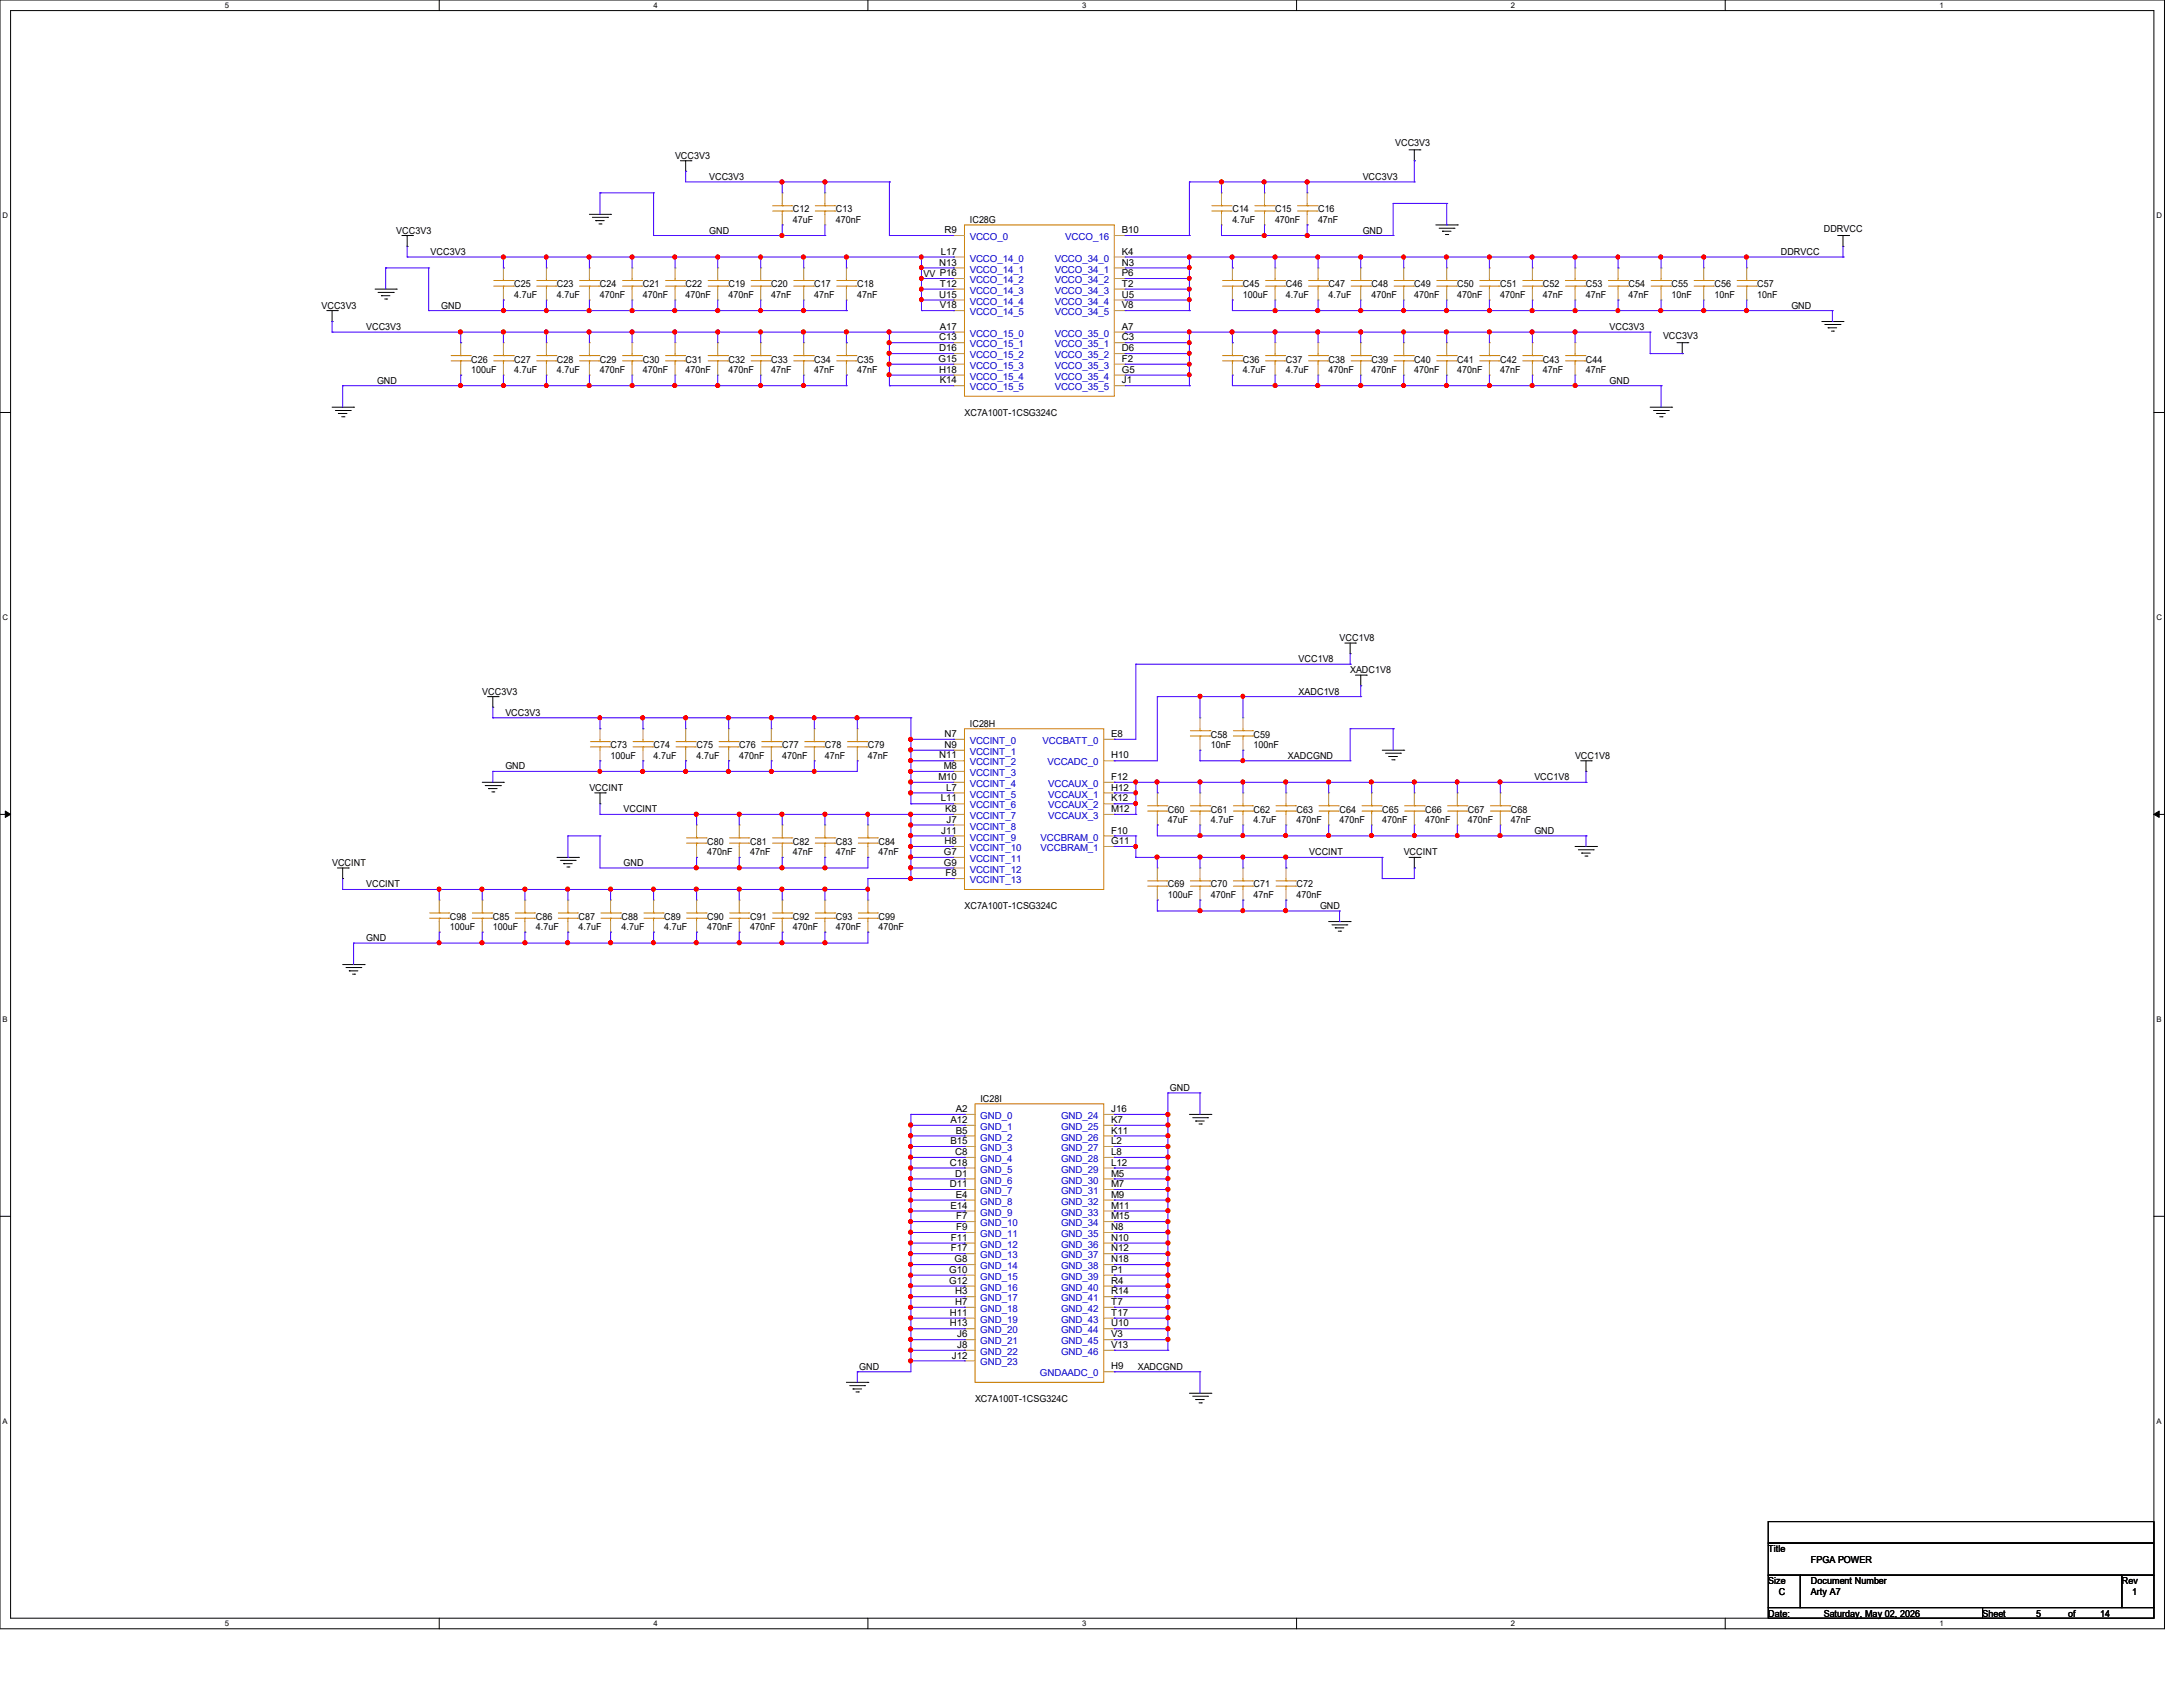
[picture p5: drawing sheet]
<svg xmlns="http://www.w3.org/2000/svg" width="279mm" height="216mm" viewBox="0 0 279 216" stroke-linecap="round" stroke-linejoin="round" font-family="sans-serif">
<defs><g id="words">
<g font-size="1.2">
<text x="86.4" y="20.3">VCC3V3</text>
<text x="90.8" y="23">VCC3V3</text>
<text x="174.4" y="23">VCC3V3</text>
<text x="178.6" y="18.7">VCC3V3</text>
<text x="50.7" y="29.9">VCC3V3</text>
<text x="90.8" y="29.9">GND</text>
<text x="101.5" y="27.2">C12</text>
<text x="101.5" y="28.6">47uF</text>
<text x="107" y="27.2">C13</text>
<text x="107" y="28.6">470nF</text>
<text x="120.9" y="29.8">R9</text>
<text x="124.1" y="28.6">IC28G</text>
<text x="143.6" y="29.8">B10</text>
<text x="157.7" y="27.2">C14</text>
<text x="157.7" y="28.6">4.7uF</text>
<text x="163.2" y="27.2">C15</text>
<text x="163.2" y="28.6">470nF</text>
<text x="168.7" y="27.2">C16</text>
<text x="168.7" y="28.6">47nF</text>
<text x="174.4" y="29.9">GND</text>
<text x="233.4" y="29.7">DDRVCC</text>
<text x="55.1" y="32.6">VCC3V3</text>
<text x="118.2" y="35.4">VV P16</text>
<text x="120.2" y="34">N13</text>
<text x="120.4" y="32.6">L17</text>
<text x="143.6" y="32.6">K4</text>
<text x="143.6" y="34">N3</text>
<text x="143.6" y="35.3">P6</text>
<text x="227.9" y="32.6">DDRVCC</text>
<text x="41.1" y="39.5">VCC3V3</text>
<text x="56.5" y="39.5">GND</text>
<text x="65.8" y="36.8">C25</text>
<text x="65.8" y="38.1">4.7uF</text>
<text x="71.3" y="36.8">C23</text>
<text x="71.3" y="38.1">4.7uF</text>
<text x="76.8" y="36.8">C24</text>
<text x="76.8" y="38.1">470nF</text>
<text x="82.3" y="36.8">C21</text>
<text x="82.3" y="38.1">470nF</text>
<text x="87.8" y="36.8">C22</text>
<text x="87.8" y="38.1">470nF</text>
<text x="93.3" y="36.8">C19</text>
<text x="93.3" y="38.1">470nF</text>
<text x="98.7" y="36.8">C20</text>
<text x="98.7" y="38.1">47nF</text>
<text x="104.2" y="36.8">C17</text>
<text x="104.2" y="38.1">47nF</text>
<text x="109.7" y="36.8">C18</text>
<text x="109.7" y="38.1">47nF</text>
<text x="120.2" y="38.1">U15</text>
<text x="120.3" y="36.7">T12</text>
<text x="120.3" y="39.5">V18</text>
<text x="143.6" y="36.7">T2</text>
<text x="143.6" y="38.1">U5</text>
<text x="143.6" y="39.5">V8</text>
<text x="159.1" y="36.8">C45</text>
<text x="159.1" y="38.1">100uF</text>
<text x="164.6" y="36.8">C46</text>
<text x="164.6" y="38.1">4.7uF</text>
<text x="170" y="36.8">C47</text>
<text x="170" y="38.1">4.7uF</text>
<text x="175.6" y="36.8">C48</text>
<text x="175.6" y="38.1">470nF</text>
<text x="181" y="36.8">C49</text>
<text x="181" y="38.1">470nF</text>
<text x="186.5" y="36.8">C50</text>
<text x="186.5" y="38.1">470nF</text>
<text x="192" y="36.8">C51</text>
<text x="192" y="38.1">470nF</text>
<text x="197.5" y="36.8">C52</text>
<text x="197.5" y="38.1">47nF</text>
<text x="203" y="36.8">C53</text>
<text x="203" y="38.1">47nF</text>
<text x="208.4" y="36.8">C54</text>
<text x="208.4" y="38.1">47nF</text>
<text x="213.9" y="36.8">C55</text>
<text x="213.9" y="38.1">10nF</text>
<text x="219.5" y="36.8">C56</text>
<text x="219.5" y="38.1">10nF</text>
<text x="224.9" y="36.8">C57</text>
<text x="224.9" y="38.1">10nF</text>
<text x="229.3" y="39.5">GND</text>
<text x="46.9" y="42.2">VCC3V3</text>
<text x="60.3" y="46.4">C26</text>
<text x="60.3" y="47.8">100uF</text>
<text x="65.8" y="46.4">C27</text>
<text x="65.8" y="47.8">4.7uF</text>
<text x="71.3" y="46.4">C28</text>
<text x="71.3" y="47.8">4.7uF</text>
<text x="76.8" y="46.4">C29</text>
<text x="76.8" y="47.8">470nF</text>
<text x="82.3" y="46.4">C30</text>
<text x="82.3" y="47.8">470nF</text>
<text x="87.8" y="46.4">C31</text>
<text x="87.8" y="47.8">470nF</text>
<text x="93.3" y="46.4">C32</text>
<text x="93.3" y="47.8">470nF</text>
<text x="98.7" y="46.4">C33</text>
<text x="98.7" y="47.8">47nF</text>
<text x="104.2" y="46.4">C34</text>
<text x="104.2" y="47.8">47nF</text>
<text x="109.7" y="46.4">C35</text>
<text x="109.7" y="47.8">47nF</text>
<text x="120.1" y="46.3">G15</text>
<text x="120.2" y="43.6">C13</text>
<text x="120.2" y="45">D16</text>
<text x="120.2" y="47.7">H18</text>
<text x="120.3" y="42.2">A17</text>
<text x="143.6" y="42.2">A7</text>
<text x="143.6" y="43.6">C3</text>
<text x="143.6" y="45">D6</text>
<text x="143.6" y="46.3">F2</text>
<text x="143.6" y="47.7">G5</text>
<text x="159.1" y="46.4">C36</text>
<text x="159.1" y="47.8">4.7uF</text>
<text x="164.6" y="46.4">C37</text>
<text x="164.6" y="47.8">4.7uF</text>
<text x="170" y="46.4">C38</text>
<text x="170" y="47.8">470nF</text>
<text x="175.6" y="46.4">C39</text>
<text x="175.6" y="47.8">470nF</text>
<text x="181" y="46.4">C40</text>
<text x="181" y="47.8">470nF</text>
<text x="186.5" y="46.4">C41</text>
<text x="186.5" y="47.8">470nF</text>
<text x="192" y="46.4">C42</text>
<text x="192" y="47.8">47nF</text>
<text x="197.5" y="46.4">C43</text>
<text x="197.5" y="47.8">47nF</text>
<text x="203" y="46.4">C44</text>
<text x="203" y="47.8">47nF</text>
<text x="206" y="42.2">VCC3V3</text>
<text x="212.8" y="43.4">VCC3V3</text>
<text x="48.3" y="49.1">GND</text>
<text x="120.3" y="49.1">K14</text>
<text x="123.4" y="53.3">XC7A100T-1CSG324C</text>
<text x="143.6" y="49.1">J1</text>
<text x="206" y="49.1">GND</text>
<text x="171.4" y="82">VCC1V8</text>
<text x="61.7" y="88.9">VCC3V3</text>
<text x="166.2" y="88.9">XADC1V8</text>
<text x="166.2" y="84.8">VCC1V8</text>
<text x="172.8" y="86.1">XADC1V8</text>
<text x="64.7" y="91.6">VCC3V3</text>
<text x="78.1" y="95.8">C73</text>
<text x="83.6" y="95.8">C74</text>
<text x="89.2" y="95.8">C75</text>
<text x="94.6" y="95.8">C76</text>
<text x="100.1" y="95.8">C77</text>
<text x="105.6" y="95.8">C78</text>
<text x="111.1" y="95.8">C79</text>
<text x="120.9" y="94.3">N7</text>
<text x="120.9" y="95.7">N9</text>
<text x="124.1" y="93">IC28H</text>
<text x="142.2" y="94.3">E8</text>
<text x="155" y="94.4">C58</text>
<text x="155" y="95.8">10nF</text>
<text x="160.4" y="94.4">C59</text>
<text x="160.4" y="95.8">100nF</text>
<text x="64.7" y="98.5">GND</text>
<text x="75.4" y="101.3">VCCINT</text>
<text x="78.1" y="97.2">100uF</text>
<text x="83.6" y="97.2">4.7uF</text>
<text x="89.2" y="97.2">4.7uF</text>
<text x="94.6" y="97.2">470nF</text>
<text x="100.1" y="97.2">470nF</text>
<text x="105.6" y="97.2">47nF</text>
<text x="111.1" y="97.2">47nF</text>
<text x="120.1" y="99.8">M10</text>
<text x="120.2" y="97.1">N11</text>
<text x="120.8" y="98.4">M8</text>
<text x="121.1" y="101.2">L7</text>
<text x="142.2" y="97.1">H10</text>
<text x="142.2" y="99.8">F12</text>
<text x="142.2" y="101.2">H12</text>
<text x="164.8" y="97.1">XADCGND</text>
<text x="196.4" y="99.9">VCC1V8</text>
<text x="201.6" y="97.2">VCC1V8</text>
<text x="79.8" y="104">VCCINT</text>
<text x="120.4" y="102.6">L11</text>
<text x="120.5" y="106.7">J11</text>
<text x="121" y="103.9">K8</text>
<text x="121.2" y="105.3">J7</text>
<text x="142.2" y="102.6">K12</text>
<text x="142.2" y="103.9">M12</text>
<text x="142.2" y="106.7">F10</text>
<text x="149.5" y="104">C60</text>
<text x="149.5" y="105.4">47uF</text>
<text x="155" y="104">C61</text>
<text x="155" y="105.4">4.7uF</text>
<text x="160.4" y="104">C62</text>
<text x="160.4" y="105.4">4.7uF</text>
<text x="165.9" y="104">C63</text>
<text x="165.9" y="105.4">470nF</text>
<text x="171.4" y="104">C64</text>
<text x="171.4" y="105.4">470nF</text>
<text x="176.9" y="104">C65</text>
<text x="176.9" y="105.4">470nF</text>
<text x="182.4" y="104">C66</text>
<text x="182.4" y="105.4">470nF</text>
<text x="187.9" y="104">C67</text>
<text x="187.9" y="105.4">470nF</text>
<text x="193.4" y="104">C68</text>
<text x="193.4" y="105.4">47nF</text>
<text x="196.4" y="106.7">GND</text>
<text x="42.5" y="110.9">VCCINT</text>
<text x="46.9" y="113.6">VCCINT</text>
<text x="79.8" y="110.8">GND</text>
<text x="90.5" y="108.1">C80</text>
<text x="90.5" y="109.5">470nF</text>
<text x="96" y="108.1">C81</text>
<text x="96" y="109.5">47nF</text>
<text x="101.5" y="108.1">C82</text>
<text x="101.5" y="109.5">47nF</text>
<text x="107" y="108.1">C83</text>
<text x="107" y="109.5">47nF</text>
<text x="112.4" y="108.1">C84</text>
<text x="112.4" y="109.5">47nF</text>
<text x="120.8" y="109.4">G7</text>
<text x="120.8" y="110.8">G9</text>
<text x="120.9" y="108">H8</text>
<text x="121" y="112.1">F8</text>
<text x="142.2" y="108">G11</text>
<text x="149.5" y="113.6">C69</text>
<text x="155" y="113.6">C70</text>
<text x="160.4" y="113.6">C71</text>
<text x="165.9" y="113.6">C72</text>
<text x="167.6" y="109.5">VCCINT</text>
<text x="179.7" y="109.5">VCCINT</text>
<text x="57.6" y="117.7">C98</text>
<text x="57.6" y="119.1">100uF</text>
<text x="63.1" y="117.7">C85</text>
<text x="63.1" y="119.1">100uF</text>
<text x="68.6" y="117.7">C86</text>
<text x="68.6" y="119.1">4.7uF</text>
<text x="74" y="117.7">C87</text>
<text x="74" y="119.1">4.7uF</text>
<text x="79.5" y="117.7">C88</text>
<text x="79.5" y="119.1">4.7uF</text>
<text x="85" y="117.7">C89</text>
<text x="85" y="119.1">4.7uF</text>
<text x="90.5" y="117.7">C90</text>
<text x="90.5" y="119.1">470nF</text>
<text x="96" y="117.7">C91</text>
<text x="96" y="119.1">470nF</text>
<text x="101.5" y="117.7">C92</text>
<text x="101.5" y="119.1">470nF</text>
<text x="107" y="117.7">C93</text>
<text x="107" y="119.1">470nF</text>
<text x="112.4" y="117.7">C99</text>
<text x="112.4" y="119.1">470nF</text>
<text x="123.4" y="116.3">XC7A100T-1CSG324C</text>
<text x="149.5" y="115">100uF</text>
<text x="155" y="115">470nF</text>
<text x="160.4" y="115">47nF</text>
<text x="165.9" y="115">470nF</text>
<text x="168.9" y="116.3">GND</text>
<text x="46.9" y="120.4">GND</text>
<text x="121.7" y="143.7">A12</text>
<text x="122.3" y="142.3">A2</text>
<text x="125.5" y="141">IC28I</text>
<text x="142.2" y="142.3">J16</text>
<text x="142.2" y="143.7">K7</text>
<text x="149.7" y="139.6">GND</text>
<text x="121.6" y="149.2">C18</text>
<text x="121.7" y="146.4">B15</text>
<text x="122.3" y="147.8">C8</text>
<text x="122.3" y="145.1">B5</text>
<text x="142.2" y="145.1">K11</text>
<text x="142.2" y="146.4">L2</text>
<text x="142.2" y="147.8">L8</text>
<text x="142.2" y="149.2">L12</text>
<text x="121.6" y="151.9">D11</text>
<text x="121.7" y="154.7">E14</text>
<text x="122.3" y="150.6">D1</text>
<text x="122.3" y="153.3">E4</text>
<text x="142.2" y="150.6">M5</text>
<text x="142.2" y="151.9">M7</text>
<text x="142.2" y="153.3">M9</text>
<text x="142.2" y="154.7">M11</text>
<text x="121.7" y="158.8">F11</text>
<text x="121.7" y="160.1">F17</text>
<text x="122.2" y="161.5">G8</text>
<text x="122.4" y="156">F7</text>
<text x="122.4" y="157.4">F9</text>
<text x="142.2" y="156">M15</text>
<text x="142.2" y="157.4">N8</text>
<text x="142.2" y="158.8">N10</text>
<text x="142.2" y="160.1">N12</text>
<text x="142.2" y="161.5">N18</text>
<text x="121.5" y="162.9">G10</text>
<text x="121.5" y="164.3">G12</text>
<text x="122.3" y="165.6">H3</text>
<text x="122.3" y="167">H7</text>
<text x="142.2" y="162.9">P1</text>
<text x="142.2" y="164.3">R4</text>
<text x="142.2" y="165.6">R14</text>
<text x="142.2" y="167">T7</text>
<text x="121.6" y="168.4">H11</text>
<text x="121.6" y="169.8">H13</text>
<text x="121.8" y="173.9">J12</text>
<text x="122.5" y="171.2">J6</text>
<text x="122.5" y="172.5">J8</text>
<text x="142.2" y="168.4">T17</text>
<text x="142.2" y="169.8">U10</text>
<text x="142.2" y="171.2">V3</text>
<text x="142.2" y="172.5">V13</text>
<text x="110" y="175.3">GND</text>
<text x="124.8" y="179.4">XC7A100T-1CSG324C</text>
<text x="142.2" y="175.3">H9</text>
<text x="145.6" y="175.3">XADCGND</text>
<text x="226.3" y="198.6">Title</text>
<text x="226.3" y="202.7">Size</text>
<text x="231.8" y="200">FPGA POWER</text>
<text x="231.8" y="202.7">Document Number</text>
<text x="271.6" y="202.7">Rev</text>
<text x="226.3" y="206.9">Date:</text>
<text x="227.7" y="204.1">C</text>
<text x="231.8" y="204.1">Arty A7</text>
<text x="233.4" y="206.9">Saturday, May 02, 2026</text>
<text x="253.7" y="206.9">Sheet</text>
<text x="260.6" y="206.9">5</text>
<text x="264.7" y="206.9">of</text>
<text x="268.8" y="206.9">14</text>
<text x="272.9" y="204.1">1</text>
</g>
<g font-size="1.2" fill="#00c">
<text x="124.1" y="30.7">VCCO_0</text>
<text x="124.1" y="33.5">VCCO_14_0</text>
<text x="124.1" y="34.9">VCCO_14_1</text>
<text x="135" y="33.5">VCCO_34_0</text>
<text x="135" y="34.9">VCCO_34_1</text>
<text x="136.4" y="30.7">VCCO_16</text>
<text x="124.1" y="36.2">VCCO_14_2</text>
<text x="124.1" y="37.6">VCCO_14_3</text>
<text x="124.1" y="39">VCCO_14_4</text>
<text x="124.1" y="40.3">VCCO_14_5</text>
<text x="135" y="36.2">VCCO_34_2</text>
<text x="135" y="37.6">VCCO_34_3</text>
<text x="135" y="39">VCCO_34_4</text>
<text x="135" y="40.3">VCCO_34_5</text>
<text x="124.1" y="43.1">VCCO_15_0</text>
<text x="124.1" y="44.4">VCCO_15_1</text>
<text x="124.1" y="45.8">VCCO_15_2</text>
<text x="124.1" y="47.2">VCCO_15_3</text>
<text x="135" y="43.1">VCCO_35_0</text>
<text x="135" y="44.4">VCCO_35_1</text>
<text x="135" y="45.8">VCCO_35_2</text>
<text x="135" y="47.2">VCCO_35_3</text>
<text x="124.1" y="48.6">VCCO_15_4</text>
<text x="124.1" y="50">VCCO_15_5</text>
<text x="135" y="48.6">VCCO_35_4</text>
<text x="135" y="50">VCCO_35_5</text>
<text x="124.1" y="95.2">VCCINT_0</text>
<text x="133.4" y="95.2">VCCBATT_0</text>
<text x="124.1" y="96.6">VCCINT_1</text>
<text x="124.1" y="98">VCCINT_2</text>
<text x="124.1" y="99.3">VCCINT_3</text>
<text x="124.1" y="100.7">VCCINT_4</text>
<text x="134.1" y="98">VCCADC_0</text>
<text x="134.1" y="100.7">VCCAUX_0</text>
<text x="124.1" y="102.1">VCCINT_5</text>
<text x="124.1" y="103.5">VCCINT_6</text>
<text x="124.1" y="104.8">VCCINT_7</text>
<text x="124.1" y="106.2">VCCINT_8</text>
<text x="124.1" y="107.6">VCCINT_9</text>
<text x="133.2" y="107.6">VCCBRAM_0</text>
<text x="134.1" y="102.1">VCCAUX_1</text>
<text x="134.1" y="103.5">VCCAUX_2</text>
<text x="134.1" y="104.8">VCCAUX_3</text>
<text x="124.1" y="108.9">VCCINT_10</text>
<text x="124.1" y="110.3">VCCINT_11</text>
<text x="124.1" y="111.7">VCCINT_12</text>
<text x="124.1" y="113">VCCINT_13</text>
<text x="133.2" y="108.9">VCCBRAM_1</text>
<text x="125.5" y="143.2">GND_0</text>
<text x="135.8" y="143.2">GND_24</text>
<text x="125.5" y="144.6">GND_1</text>
<text x="125.5" y="146">GND_2</text>
<text x="125.5" y="147.3">GND_3</text>
<text x="125.5" y="148.7">GND_4</text>
<text x="135.8" y="144.6">GND_25</text>
<text x="135.8" y="146">GND_26</text>
<text x="135.8" y="147.3">GND_27</text>
<text x="135.8" y="148.7">GND_28</text>
<text x="125.5" y="150.1">GND_5</text>
<text x="125.5" y="151.5">GND_6</text>
<text x="125.5" y="152.8">GND_7</text>
<text x="125.5" y="154.2">GND_8</text>
<text x="125.5" y="155.6">GND_9</text>
<text x="135.8" y="150.1">GND_29</text>
<text x="135.8" y="151.5">GND_30</text>
<text x="135.8" y="152.8">GND_31</text>
<text x="135.8" y="154.2">GND_32</text>
<text x="135.8" y="155.6">GND_33</text>
<text x="125.5" y="156.9">GND_10</text>
<text x="125.5" y="158.3">GND_11</text>
<text x="125.5" y="159.7">GND_12</text>
<text x="125.5" y="161">GND_13</text>
<text x="135.8" y="156.9">GND_34</text>
<text x="135.8" y="158.3">GND_35</text>
<text x="135.8" y="159.7">GND_36</text>
<text x="135.8" y="161">GND_37</text>
<text x="125.5" y="162.4">GND_14</text>
<text x="125.5" y="163.8">GND_15</text>
<text x="125.5" y="165.2">GND_16</text>
<text x="125.5" y="166.5">GND_17</text>
<text x="125.5" y="167.9">GND_18</text>
<text x="135.8" y="162.4">GND_38</text>
<text x="135.8" y="163.8">GND_39</text>
<text x="135.8" y="165.2">GND_40</text>
<text x="135.8" y="166.5">GND_41</text>
<text x="135.8" y="167.9">GND_42</text>
<text x="125.5" y="169.3">GND_19</text>
<text x="125.5" y="170.6">GND_20</text>
<text x="125.5" y="172">GND_21</text>
<text x="125.5" y="173.4">GND_22</text>
<text x="135.8" y="169.3">GND_43</text>
<text x="135.8" y="170.6">GND_44</text>
<text x="135.8" y="172">GND_45</text>
<text x="135.8" y="173.4">GND_46</text>
<text x="125.5" y="174.7">GND_23</text>
<text x="133.1" y="176.1">GNDAADC_0</text>
</g>
<g font-size="1">
<text x="28.8" y="1">5</text>
<text x="83.7" y="1">4</text>
<text x="138.5" y="1">3</text>
<text x="193.4" y="1">2</text>
<text x="248.2" y="1">1</text>
<text x=".3" y="27.9">D</text>
<text x="276" y="27.9">D</text>
<text x=".3" y="79.4">C</text>
<text x="276" y="79.4">C</text>
<text x=".3" y="130.8">B</text>
<text x="276" y="130.8">B</text>
<text x=".3" y="182.2">A</text>
<text x="276" y="182.2">A</text>
<text x="28.8" y="208.1">5</text>
<text x="83.7" y="208.1">4</text>
<text x="138.5" y="208.1">3</text>
<text x="193.4" y="208.1">2</text>
<text x="248.2" y="208.1">1</text>
</g>
</g></defs>
<path d="M0 0h277v208.4h-277zM1.4 1.4h274.3v205.7h-274.3z" fill="none" stroke="#000" stroke-width=".13"/>
<g fill="#fff">
<path d="M28.8 .1h.5v1.1h-.5z"/>
<path d="M28.8 207.2h.5v1.1h-.5z"/>
</g>
<path d="M56.2 0v1.4M56.2 207.1v1.3" fill="none" stroke="#000" stroke-width=".13"/>
<g fill="#fff">
<path d="M83.7 .1h.5v1.1h-.5z"/>
<path d="M83.7 207.2h.5v1.1h-.5z"/>
</g>
<path d="M111.1 0v1.4M111.1 207.1v1.3" fill="none" stroke="#000" stroke-width=".13"/>
<g fill="#fff">
<path d="M138.5 .1h.6v1.1h-.6z"/>
<path d="M138.5 207.2h.6v1.1h-.6z"/>
</g>
<path d="M165.9 0v1.4M165.9 207.1v1.3" fill="none" stroke="#000" stroke-width=".13"/>
<g fill="#fff">
<path d="M193.4 .1h.5v1.1h-.5z"/>
<path d="M193.4 207.2h.5v1.1h-.5z"/>
</g>
<path d="M220.8 0v1.4M220.8 207.1v1.3" fill="none" stroke="#000" stroke-width=".13"/>
<g fill="#fff">
<path d="M248.2 .1h.6v1.1h-.6z"/>
<path d="M248.2 207.2h.6v1.1h-.6z"/>
<path d="M.3 27.1h.8v1.1h-.8z"/>
<path d="M276 27.1h.7v1.1h-.7z"/>
<path d="M.3 78.5h.8v1.1h-.8z"/>
<path d="M276 78.5h.7v1.1h-.7z"/>
</g>
<path d="M0 52.8h1.4M275.7 52.8h1.3" fill="none" stroke="#000" stroke-width=".13"/>
<g fill="#fff">
<path d="M.3 129.9h.7v1.1h-.7z"/>
<path d="M276 129.9h.6v1.1h-.6z"/>
</g>
<path d="M0 104.2h1.4M275.7 104.2h1.3" fill="none" stroke="#000" stroke-width=".13"/>
<path d="M.7 103.8l.7 .4-.7 .4zM275.7 104.2l.7-.4v.8z" fill="#000" stroke="#000" stroke-width=".13"/>
<g fill="#fff">
<path d="M.3 181.4h.7v1.1h-.7z"/>
<path d="M276 181.4h.6v1.1h-.6z"/>
</g>
<g fill="none" stroke="#000" stroke-width=".13">
<path d="M180.3 19.2h1.4M181 19.2v1.4M181.7 19.2h.1M41.8 39.8h1.4M42.5 39.8v1.3M43.2 39.8h.1M48 37h2.7M48.4 37.4h1.9M48.8 37.8h.1M48.8 37.8h1.1M49.2 38.3h.3M49.5 38.3h.1"/>
<path d="M50.3 37.4h.1M50.7 37h.1M51.4 30.1h1.4M52.1 31.5h.1M52.1 30.1v1.4M52.8 30.1h.1M75.4 27.4h2.7M75.8 27.8h2M76.2 28.2h.1M76.2 28.2h1.1M76.7 28.7h.2M76.9 28.7h.1"/>
<path d="M77.8 27.8h.1M78.1 27.4h.1M87.1 20.6h1.3M87.8 21.9h.1M87.8 20.6v1.3M88.4 20.6h.1M181 20.6h.1M183.8 28.8h2.7M184.2 29.2h1.9M184.6 29.6h.1M184.6 29.6h1.1M185 30h.3"/>
<path d="M185.3 30h.1M186.1 29.2h.1M186.5 28.8h.1M235.2 30.1h1.4M235.9 31.5h.1M235.9 30.1v1.4M236.6 30.1h.1M42.5 41.1h.1M42.5 52.1h2.8M42.9 52.5h1.9M43.3 52.9h.1M43.3 52.9h1.1"/>
<path d="M43.7 53.3h.3M44 53.3h.1M44.8 52.5h.1M45.3 52.1h.1M211.2 52.1h2.8M211.6 52.5h1.9M212 52.9h.1M212 52.9h1.1M212.4 53.3h.3M212.7 53.3h.1M213.5 52.5h.1M214 52.1h.1"/>
<path d="M214.6 43.9h1.4M215.3 45.3h.1M215.3 43.9v1.4M216 43.9h.1M233.2 41.1h2.7M233.6 41.5h1.9M234 42h.1M234 42h1.1M234.4 42.4h.3M234.7 42.4h.1M235.5 41.5h.1M235.9 41.1h.1"/>
<path d="M62.4 89.2h1.4M63.1 90.5h.1M63.1 89.2v1.3M63.8 89.2h.1M172.1 82.3h1.4M172.8 83.7h.1M172.8 82.3v1.4M173.5 82.3h.1M173.5 86.4h1.4M174.2 87.8h.1M174.2 86.4v1.4M174.9 86.4h.1"/>
<path d="M176.9 96h2.8M177.3 96.4h1.9M177.8 96.8h.1M177.8 96.8h1.1M178.1 97.2h.3M178.4 97.2h.1M179.2 96.4h.1M179.7 96h.1M202.3 97.4h1.4M203 98.7h.1M203 97.4v1.3M203.7 97.4h.1"/>
<path d="M43.2 111.1h1.4M43.9 112.4h.1M43.9 111.1v1.3M44.6 111.1h.1M61.7 100.1h2.7M62.1 100.5h2M62.5 100.9h.1M62.5 100.9h1.1M62.9 101.3h.3M63.2 101.3h.1M64.1 100.5h.1M64.4 100.1h.1"/>
<path d="M71.3 109.7h2.7M71.7 110.1h1.9M72.1 110.5h.1M72.1 110.5h1.1M72.6 111h.2M72.8 111h.1M73.6 110.1h.1M74 109.7h.1M76.1 101.5h1.4M76.8 102.9h.1M76.8 101.5v1.4M77.5 101.5h.1"/>
<path d="M170.1 117.9h2.7M170.5 118.4h1.9M170.9 118.7h.1M170.9 118.7h1.1M171.3 119.2h.3M171.6 119.2h.1M172.4 118.4h.1M172.8 117.9h.1M180.3 109.7h1.4M181 111.1h.1M181 109.7v1.4M181.7 109.7h.1"/>
<path d="M201.6 108.3h2.7M202 108.8h1.9M202.4 109.2h.1M202.4 109.2h1.1M202.9 109.6h.2M203.1 109.6h.1M203.9 108.8h.1M204.3 108.3h.1M43.9 123.4h2.7M44.3 123.8h1.9M44.7 124.2h.1M44.7 124.2h1.1"/>
<path d="M45.1 124.7h.3M45.4 124.7h.1M46.2 123.8h.1M46.6 123.4h.1M0 155.7h1.4M152.2 142.6h2.8M152.7 143h1.9M153 143.5h.1M153 143.5h1.1M153.5 143.8h.3M153.8 143.8h.1M154.6 143h.1"/>
<path d="M155 142.6h.1M275.7 155.7h1.3M108.3 176.9h2.8M108.8 177.3h1.9M109.2 177.8h.1M109.2 177.8h1.1M109.6 178.1h.3M109.9 178.1h.1M110.7 177.3h.1M111.1 176.9h.1M152.2 178.3h2.8M152.7 178.7h1.9"/>
<path d="M153 179.1h.1M153 179.1h1.1M153.5 179.5h.3M153.8 179.5h.1M154.6 178.7h.1M155 178.3h.1M226.3 194.7h49.4v2.8h-49.4zM226.3 197.5h49.4v4.1h-49.4zM226.3 201.6h4.1v4.1h-4.1zM226.3 205.7h27.4v1.4h-27.4zM230.4 201.6h41.2v4.1h-41.2zM253.7 205.7h22v1.4h-22z"/>
<path d="M271.6 201.6h4.1v4.1h-4.1z"/>
</g>
<g fill="none" stroke="#cc8006" stroke-width=".13">
<path d="M63.2 36.6h2.5M63.2 35.9h2.5M64.4 35.9h.1M64.4 36.6h.1M64.4 35.6v.3M64.4 36.6v.4M65.7 36.6h.1M65.7 35.9h.1M68.7 36.6h2.5M68.7 35.9h2.5M69.9 35.9h.1M69.9 36.6h.1"/>
<path d="M69.9 35.6v.3M69.9 36.6v.4M71.2 36.6h.1M71.2 35.9h.1M74.2 36.6h2.5M74.2 35.9h2.5M75.4 35.9h.1M75.4 36.6h.1M75.4 35.6v.3M75.4 36.6v.4M76.7 36.6h.1M76.7 35.9h.1"/>
<path d="M79.7 36.6h2.4M79.7 35.9h2.4M80.9 35.9h.1M80.9 36.6h.1M80.9 35.6v.3M80.9 36.6v.4M82.1 36.6h.1M82.1 35.9h.1M85.2 36.6h2.4M85.2 35.9h2.4M86.4 35.9h.1M86.4 36.6h.1"/>
<path d="M86.4 35.6v.3M86.4 36.6v.4M87.6 36.6h.1M87.6 35.9h.1M90.6 36.6h2.5M90.6 35.9h2.5M91.9 35.9h.1M91.9 36.6h.1M91.9 35.6v.3M91.9 36.6v.4M93.1 36.6h.1M93.1 35.9h.1"/>
<path d="M96.1 36.6h2.5M96.1 35.9h2.5M97.4 35.9h.1M97.4 36.6h.1M97.4 35.6v.3M97.4 36.6v.4M98.6 36.6h.1M98.6 35.9h.1M98.9 27h2.4M98.9 26.3h2.4M100.1 26.3h.1M100.1 27h.1"/>
<path d="M100.1 26v.3M100.1 27v.4M101.3 27h.1M101.3 26.3h.1M101.6 36.6h2.5M101.6 35.9h2.5M102.9 35.9h.1M102.9 36.6h.1M102.9 35.6v.3M102.9 36.6v.4M104.1 36.6h.1M104.1 35.9h.1"/>
<path d="M104.4 27h2.4M104.4 26.3h2.4M105.6 26.3h.1M105.6 27h.1M105.6 26v.3M105.6 27v.4M106.8 27h.1M106.8 26.3h.1M107.1 36.6h2.5M107.1 35.9h2.5M108.3 35.9h.1M108.3 36.6h.1"/>
<path d="M108.3 35.6v.3M108.3 36.6v.4M109.6 36.6h.1M109.6 35.9h.1M123.4 28.8h19.2v21.9h-19.2zM155.1 27h2.5M155.1 26.3h2.5M156.3 26.3h.1M156.3 27h.1M156.3 26v.3M156.3 27v.4M156.5 36.6h2.5"/>
<path d="M156.5 35.9h2.5M157.6 27h.1M157.6 26.3h.1M157.7 35.9h.1M157.7 36.6h.1M157.7 35.6v.3M157.7 36.6v.4M159 36.6h.1M159 35.9h.1M160.6 27h2.5M160.6 26.3h2.5M161.8 26.3h.1"/>
<path d="M161.8 27h.1M161.8 26v.3M161.8 27v.4M162 36.6h2.4M162 35.9h2.4M163.1 27h.1M163.1 26.3h.1M163.2 35.9h.1M163.2 36.6h.1M163.2 35.6v.3M163.2 36.6v.4M164.4 36.6h.1"/>
<path d="M164.4 35.9h.1M166.1 27h2.5M166.1 26.3h2.5M167.3 26.3h.1M167.3 27h.1M167.3 26v.3M167.3 27v.4M167.5 36.6h2.4M167.5 35.9h2.4M168.6 27h.1M168.6 26.3h.1M168.7 35.9h.1"/>
<path d="M168.7 36.6h.1M168.7 35.6v.3M168.7 36.6v.4M169.9 36.6h.1M169.9 35.9h.1M172.9 36.6h2.5M172.9 35.9h2.5M174.2 35.9h.1M174.2 36.6h.1M174.2 35.6v.3M174.2 36.6v.4M175.4 36.6h.1"/>
<path d="M175.4 35.9h.1M178.4 36.6h2.5M178.4 35.9h2.5M179.7 35.9h.1M179.7 36.6h.1M179.7 35.6v.3M179.7 36.6v.4M180.9 36.6h.1M180.9 35.9h.1M183.9 36.6h2.5M183.9 35.9h2.5M185.2 35.9h.1"/>
<path d="M185.2 36.6h.1M185.2 35.6v.3M185.2 36.6v.4M186.4 36.6h.1M186.4 35.9h.1M189.4 36.6h2.5M189.4 35.9h2.5M190.6 35.9h.1M190.6 36.6h.1M190.6 35.6v.3M190.6 36.6v.4M191.9 36.6h.1"/>
<path d="M191.9 35.9h.1M194.9 36.6h2.5M194.9 35.9h2.5M196.1 35.9h.1M196.1 36.6h.1M196.1 35.6v.3M196.1 36.6v.4M197.4 36.6h.1M197.4 35.9h.1M200.4 36.6h2.5M200.4 35.9h2.5M201.6 35.9h.1"/>
<path d="M201.6 36.6h.1M201.6 35.6v.3M201.6 36.6v.4M202.9 36.6h.1M202.9 35.9h.1M205.9 36.6h2.4M205.9 35.9h2.4M207.1 35.9h.1M207.1 36.6h.1M207.1 35.6v.3M207.1 36.6v.4M208.3 36.6h.1"/>
<path d="M208.3 35.9h.1M211.3 36.6h2.5M211.3 35.9h2.5M212.6 35.9h.1M212.6 36.6h.1M212.6 35.6v.3M212.6 36.6v.4M213.8 36.6h.1M213.8 35.9h.1M216.8 36.6h2.5M216.8 35.9h2.5M218.1 35.9h.1"/>
<path d="M218.1 36.6h.1M218.1 35.6v.3M218.1 36.6v.4M219.3 36.6h.1M219.3 35.9h.1M222.3 36.6h2.5M222.3 35.9h2.5M223.6 35.9h.1M223.6 36.6h.1M223.6 35.6v.3M223.6 36.6v.4M224.8 36.6h.1"/>
<path d="M224.8 35.9h.1M57.7 46.2h2.5M57.7 45.5h2.5M59 45.5h.1M59 46.2h.1M59 45.3v.2M59 46.2v.4M60.2 46.2h.1M60.2 45.5h.1M63.2 46.2h2.5M63.2 45.5h2.5M64.4 45.5h.1"/>
<path d="M64.4 46.2h.1M64.4 45.3v.2M64.4 46.2v.4M65.7 46.2h.1M65.7 45.5h.1M68.7 46.2h2.5M68.7 45.5h2.5M69.9 45.5h.1M69.9 46.2h.1M69.9 45.3v.2M69.9 46.2v.4M71.2 46.2h.1"/>
<path d="M71.2 45.5h.1M74.2 46.2h2.5M74.2 45.5h2.5M75.4 45.5h.1M75.4 46.2h.1M75.4 45.3v.2M75.4 46.2v.4M76.7 46.2h.1M76.7 45.5h.1M79.7 46.2h2.4M79.7 45.5h2.4M80.9 45.5h.1"/>
<path d="M80.9 46.2h.1M80.9 45.3v.2M80.9 46.2v.4M82.1 46.2h.1M82.1 45.5h.1M85.2 46.2h2.4M85.2 45.5h2.4M86.4 45.5h.1M86.4 46.2h.1M86.4 45.3v.2M86.4 46.2v.4M87.6 46.2h.1"/>
<path d="M87.6 45.5h.1M90.6 46.2h2.5M90.6 45.5h2.5M91.9 45.5h.1M91.9 46.2h.1M91.9 45.3v.2M91.9 46.2v.4M93.1 46.2h.1M93.1 45.5h.1M96.1 46.2h2.5M96.1 45.5h2.5M97.4 45.5h.1"/>
<path d="M97.4 46.2h.1M97.4 45.3v.2M97.4 46.2v.4M98.6 46.2h.1M98.6 45.5h.1M101.6 46.2h2.5M101.6 45.5h2.5M102.9 45.5h.1M102.9 46.2h.1M102.9 45.3v.2M102.9 46.2v.4M104.1 46.2h.1"/>
<path d="M104.1 45.5h.1M107.1 46.2h2.5M107.1 45.5h2.5M108.3 45.5h.1M108.3 46.2h.1M108.3 45.3v.2M108.3 46.2v.4M109.6 46.2h.1M109.6 45.5h.1M156.5 46.2h2.5M156.5 45.5h2.5M157.7 45.5h.1"/>
<path d="M157.7 46.2h.1M157.7 45.3v.2M157.7 46.2v.4M159 46.2h.1M159 45.5h.1M162 46.2h2.4M162 45.5h2.4M163.2 45.5h.1M163.2 46.2h.1M163.2 45.3v.2M163.2 46.2v.4M164.4 46.2h.1"/>
<path d="M164.4 45.5h.1M167.5 46.2h2.4M167.5 45.5h2.4M168.7 45.5h.1M168.7 46.2h.1M168.7 45.3v.2M168.7 46.2v.4M169.9 46.2h.1M169.9 45.5h.1M172.9 46.2h2.5M172.9 45.5h2.5M174.2 45.5h.1"/>
<path d="M174.2 46.2h.1M174.2 45.3v.2M174.2 46.2v.4M175.4 46.2h.1M175.4 45.5h.1M178.4 46.2h2.5M178.4 45.5h2.5M179.7 45.5h.1M179.7 46.2h.1M179.7 45.3v.2M179.7 46.2v.4M180.9 46.2h.1"/>
<path d="M180.9 45.5h.1M183.9 46.2h2.5M183.9 45.5h2.5M185.2 45.5h.1M185.2 46.2h.1M185.2 45.3v.2M185.2 46.2v.4M186.4 46.2h.1M186.4 45.5h.1M189.4 46.2h2.5M189.4 45.5h2.5M190.6 45.5h.1"/>
<path d="M190.6 46.2h.1M190.6 45.3v.2M190.6 46.2v.4M191.9 46.2h.1M191.9 45.5h.1M194.9 46.2h2.5M194.9 45.5h2.5M196.1 45.5h.1M196.1 46.2h.1M196.1 45.3v.2M196.1 46.2v.4M197.4 46.2h.1"/>
<path d="M197.4 45.5h.1M200.4 46.2h2.5M200.4 45.5h2.5M201.6 45.5h.1M201.6 46.2h.1M201.6 45.3v.2M201.6 46.2v.4M202.9 46.2h.1M202.9 45.5h.1M75.6 95.6h2.4M75.6 94.9h2.4M76.8 94.9h.1"/>
<path d="M76.8 95.6h.1M76.8 94.6v.3M76.8 95.6v.4M78 95.6h.1M78 94.9h.1M81 95.6h2.5M81 94.9h2.5M82.3 94.9h.1M82.3 95.6h.1M82.3 94.6v.3M82.3 95.6v.4M83.5 95.6h.1"/>
<path d="M83.5 94.9h.1M86.5 95.6h2.5M86.5 94.9h2.5M87.8 94.9h.1M87.8 95.6h.1M87.8 94.6v.3M87.8 95.6v.4M89 95.6h.1M89 94.9h.1M92 95.6h2.5M92 94.9h2.5M93.3 94.9h.1"/>
<path d="M93.3 95.6h.1M93.3 94.6v.3M93.3 95.6v.4M94.5 95.6h.1M94.5 94.9h.1M97.5 95.6h2.5M97.5 94.9h2.5M98.7 94.9h.1M98.7 95.6h.1M98.7 94.6v.3M98.7 95.6v.4M100 95.6h.1"/>
<path d="M100 94.9h.1M103 95.6h2.5M103 94.9h2.5M104.2 94.9h.1M104.2 95.6h.1M104.2 94.6v.3M104.2 95.6v.4M105.5 95.6h.1M105.5 94.9h.1M108.5 95.6h2.5M108.5 94.9h2.5M109.7 94.9h.1"/>
<path d="M109.7 95.6h.1M109.7 94.6v.3M109.7 95.6v.4M111 95.6h.1M111 94.9h.1M123.4 93.3h17.9v20.5h-17.9zM152.4 94.2h2.5M152.4 93.5h2.5M153.6 93.5h.1M153.6 94.2h.1M153.6 93.3v.2M153.6 94.2v.4"/>
<path d="M154.9 94.2h.1M154.9 93.5h.1M157.9 94.2h2.4M157.9 93.5h2.4M159.1 93.5h.1M159.1 94.2h.1M159.1 93.3v.2M159.1 94.2v.4M160.3 94.2h.1M160.3 93.5h.1M55 117.5h2.4M55 116.8h2.4"/>
<path d="M56.2 116.8h.1M56.2 117.5h.1M56.2 116.6v.2M56.2 117.5v.4M57.4 117.5h.1M57.4 116.8h.1M60.5 117.5h2.4M60.5 116.8h2.4M61.7 116.8h.1M61.7 117.5h.1M61.7 116.6v.2M61.7 117.5v.4"/>
<path d="M62.9 117.5h.1M62.9 116.8h.1M66 117.5h2.4M66 116.8h2.4M67.2 116.8h.1M67.2 117.5h.1M67.2 116.6v.2M67.2 117.5v.4M68.4 117.5h.1M68.4 116.8h.1M71.5 117.5h2.4M71.5 116.8h2.4"/>
<path d="M72.7 116.8h.1M72.7 117.5h.1M72.7 116.6v.2M72.7 117.5v.4M73.9 117.5h.1M73.9 116.8h.1M76.9 117.5h2.5M76.9 116.8h2.5M78.1 116.8h.1M78.1 117.5h.1M78.1 116.6v.2M78.1 117.5v.4"/>
<path d="M79.4 117.5h.1M79.4 116.8h.1M82.4 117.5h2.5M82.4 116.8h2.5M83.7 116.8h.1M83.7 117.5h.1M83.7 116.6v.2M83.7 117.5v.4M84.9 117.5h.1M84.9 116.8h.1M87.9 117.5h2.5M87.9 116.8h2.5"/>
<path d="M87.9 107.9h2.5M87.9 107.2h2.5M89.2 107.2h.1M89.2 107.9h.1M89.2 116.8h.1M89.2 117.5h.1M89.2 107v.2M89.2 107.9v.4M89.2 116.6v.2M89.2 117.5v.4M90.4 107.9h.1M90.4 107.2h.1"/>
<path d="M90.4 117.5h.1M90.4 116.8h.1M93.4 117.5h2.4M93.4 116.8h2.4M93.4 107.9h2.4M93.4 107.2h2.4M94.6 116.8h.1M94.6 117.5h.1M94.6 107.2h.1M94.6 107.9h.1M94.6 107v.2M94.6 107.9v.4"/>
<path d="M94.6 116.6v.2M94.6 117.5v.4M95.8 117.5h.1M95.8 116.8h.1M95.8 107.9h.1M95.8 107.2h.1M98.9 117.5h2.4M98.9 116.8h2.4M98.9 107.9h2.4M98.9 107.2h2.4M100.1 116.8h.1M100.1 117.5h.1"/>
<path d="M100.1 107.2h.1M100.1 107.9h.1M100.1 107v.2M100.1 107.9v.4M100.1 116.6v.2M100.1 117.5v.4M101.3 117.5h.1M101.3 116.8h.1M101.3 107.9h.1M101.3 107.2h.1M104.4 117.5h2.4M104.4 116.8h2.4"/>
<path d="M104.4 107.9h2.4M104.4 107.2h2.4M105.6 116.8h.1M105.6 117.5h.1M105.6 107.2h.1M105.6 107.9h.1M105.6 107v.2M105.6 107.9v.4M105.6 116.6v.2M105.6 117.5v.4M106.8 117.5h.1M106.8 116.8h.1"/>
<path d="M106.8 107.9h.1M106.8 107.2h.1M109.9 117.5h2.4M109.9 116.8h2.4M109.9 107.9h2.4M109.9 107.2h2.4M111.1 116.8h.1M111.1 117.5h.1M111.1 107.2h.1M111.1 107.9h.1M111.1 107v.2M111.1 107.9v.4"/>
<path d="M111.1 116.6v.2M111.1 117.5v.4M112.3 117.5h.1M112.3 116.8h.1M112.3 107.9h.1M112.3 107.2h.1M146.9 103.8h2.5M146.9 103.1h2.5M146.9 113.4h2.5M146.9 112.7h2.5M148.1 103.1h.1M148.1 103.8h.1"/>
<path d="M148.1 112.7h.1M148.1 113.4h.1M148.1 102.9v.2M148.1 103.8v.4M148.1 112.4v.3M148.1 113.4v.4M149.4 103.8h.1M149.4 103.1h.1M149.4 113.4h.1M149.4 112.7h.1M152.4 103.8h2.5M152.4 103.1h2.5"/>
<path d="M152.4 113.4h2.5M152.4 112.7h2.5M153.6 112.7h.1M153.6 113.4h.1M153.6 103.1h.1M153.6 103.8h.1M153.6 102.9v.2M153.6 103.8v.4M153.6 112.4v.3M153.6 113.4v.4M154.9 113.4h.1M154.9 112.7h.1"/>
<path d="M154.9 103.8h.1M154.9 103.1h.1M157.9 103.8h2.4M157.9 103.1h2.4M157.9 113.4h2.4M157.9 112.7h2.4M159.1 112.7h.1M159.1 113.4h.1M159.1 103.1h.1M159.1 103.8h.1M159.1 102.9v.2M159.1 103.8v.4"/>
<path d="M159.1 112.4v.3M159.1 113.4v.4M160.3 113.4h.1M160.3 112.7h.1M160.3 103.8h.1M160.3 103.1h.1M163.3 103.8h2.5M163.3 103.1h2.5M163.3 113.4h2.5M163.3 112.7h2.5M164.6 112.7h.1M164.6 113.4h.1"/>
<path d="M164.6 103.1h.1M164.6 103.8h.1M164.6 102.9v.2M164.6 103.8v.4M164.6 112.4v.3M164.6 113.4v.4M165.8 113.4h.1M165.8 112.7h.1M165.8 103.8h.1M165.8 103.1h.1M168.8 103.8h2.5M168.8 103.1h2.5"/>
<path d="M170.1 103.1h.1M170.1 103.8h.1M170.1 102.9v.2M170.1 103.8v.4M171.3 103.8h.1M171.3 103.1h.1M174.3 103.8h2.5M174.3 103.1h2.5M175.6 103.1h.1M175.6 103.8h.1M175.6 102.9v.2M175.6 103.8v.4"/>
<path d="M176.8 103.8h.1M176.8 103.1h.1M179.8 103.8h2.5M179.8 103.1h2.5M181 103.1h.1M181 103.8h.1M181 102.9v.2M181 103.8v.4M182.3 103.8h.1M182.3 103.1h.1M185.3 103.8h2.4M185.3 103.1h2.4"/>
<path d="M186.5 103.1h.1M186.5 103.8h.1M186.5 102.9v.2M186.5 103.8v.4M187.7 103.8h.1M187.7 103.1h.1M190.8 103.8h2.5M190.8 103.1h2.5M192 103.1h.1M192 103.8h.1M192 102.9v.2M192 103.8v.4"/>
<path d="M193.3 103.8h.1M193.3 103.1h.1M124.8 141.3h16.5v35.6h-16.5z"/>
</g>
<g fill="none" stroke="#a84" stroke-width=".13">
<path d="M64.4 34.3h.1M64.4 38.4h.1M64.4 34.3v1.3M64.4 37v1.4M69.9 34.3h.1M69.9 38.4h.1M69.9 34.3v1.3M69.9 37v1.4M75.4 34.3h.1M75.4 38.4h.1M75.4 34.3v1.3M75.4 37v1.4"/>
<path d="M80.9 34.3h.1M80.9 38.4h.1M80.9 34.3v1.3M80.9 37v1.4M86.4 34.3h.1M86.4 38.4h.1M86.4 34.3v1.3M86.4 37v1.4M91.9 34.3h.1M91.9 38.4h.1M91.9 34.3v1.3M91.9 37v1.4"/>
<path d="M97.4 34.3h.1M97.4 38.4h.1M97.4 34.3v1.3M97.4 37v1.4M100.1 24.7h.1M100.1 28.8h.1M100.1 24.7v1.3M100.1 27.4v1.4M102.9 34.3h.1M102.9 38.4h.1M102.9 34.3v1.3M102.9 37v1.4"/>
<path d="M105.6 24.7h.1M105.6 28.8h.1M105.6 24.7v1.3M105.6 27.4v1.4M108.3 34.3h.1M108.3 38.4h.1M108.3 34.3v1.3M108.3 37v1.4M122 30.1h.1M122 32.9h.1M122 34.3h.1M122 35.6h.1"/>
<path d="M122 37h.1M122 38.4h.1M122 39.8h.1M122 30.1h1.4M122 32.9h1.4M122 34.3h1.4M122 35.6h1.4M122 37h1.4M122 38.4h1.4M122 39.8h1.4M142.6 30.1h1.4M142.6 32.9h1.4"/>
<path d="M142.6 34.3h1.4M142.6 35.6h1.4M142.6 37h1.4M142.6 38.4h1.4M142.6 39.8h1.4M144 30.1h.1M144 32.9h.1M144 34.3h.1M144 35.6h.1M144 37h.1M144 38.4h.1M144 39.8h.1"/>
<path d="M156.3 24.7h.1M156.3 28.8h.1M156.3 24.7v1.3M156.3 27.4v1.4M157.7 34.3h.1M157.7 38.4h.1M157.7 34.3v1.3M157.7 37v1.4M161.8 24.7h.1M161.8 28.8h.1M161.8 24.7v1.3M161.8 27.4v1.4"/>
<path d="M163.2 34.3h.1M163.2 38.4h.1M163.2 34.3v1.3M163.2 37v1.4M167.3 24.7h.1M167.3 28.8h.1M167.3 24.7v1.3M167.3 27.4v1.4M168.7 34.3h.1M168.7 38.4h.1M168.7 34.3v1.3M168.7 37v1.4"/>
<path d="M174.2 34.3h.1M174.2 38.4h.1M174.2 34.3v1.3M174.2 37v1.4M179.7 34.3h.1M179.7 38.4h.1M179.7 34.3v1.3M179.7 37v1.4M185.2 34.3h.1M185.2 38.4h.1M185.2 34.3v1.3M185.2 37v1.4"/>
<path d="M190.6 34.3h.1M190.6 38.4h.1M190.6 34.3v1.3M190.6 37v1.4M196.1 34.3h.1M196.1 38.4h.1M196.1 34.3v1.3M196.1 37v1.4M201.6 34.3h.1M201.6 38.4h.1M201.6 34.3v1.3M201.6 37v1.4"/>
<path d="M207.1 34.3h.1M207.1 38.4h.1M207.1 34.3v1.3M207.1 37v1.4M212.6 34.3h.1M212.6 38.4h.1M212.6 34.3v1.3M212.6 37v1.4M218.1 34.3h.1M218.1 38.4h.1M218.1 34.3v1.3M218.1 37v1.4"/>
<path d="M223.6 34.3h.1M223.6 38.4h.1M223.6 34.3v1.3M223.6 37v1.4M59 43.9h.1M59 48h.1M59 43.9v1.4M59 46.6v1.4M64.4 43.9h.1M64.4 48h.1M64.4 43.9v1.4M64.4 46.6v1.4"/>
<path d="M69.9 43.9h.1M69.9 48h.1M69.9 43.9v1.4M69.9 46.6v1.4M75.4 43.9h.1M75.4 48h.1M75.4 43.9v1.4M75.4 46.6v1.4M80.9 43.9h.1M80.9 48h.1M80.9 43.9v1.4M80.9 46.6v1.4"/>
<path d="M86.4 43.9h.1M86.4 48h.1M86.4 43.9v1.4M86.4 46.6v1.4M91.9 43.9h.1M91.9 48h.1M91.9 43.9v1.4M91.9 46.6v1.4M97.4 43.9h.1M97.4 48h.1M97.4 43.9v1.4M97.4 46.6v1.4"/>
<path d="M102.9 43.9h.1M102.9 48h.1M102.9 43.9v1.4M102.9 46.6v1.4M108.3 43.9h.1M108.3 48h.1M108.3 43.9v1.4M108.3 46.6v1.4M122 42.5h.1M122 43.9h.1M122 45.3h.1M122 46.6h.1"/>
<path d="M122 48h.1M122 49.4h.1M122 42.5h1.4M122 43.9h1.4M122 45.3h1.4M122 46.6h1.4M122 48h1.4M122 49.4h1.4M142.6 42.5h1.4M142.6 43.9h1.4M142.6 45.3h1.4M142.6 46.6h1.4"/>
<path d="M142.6 48h1.4M142.6 49.4h1.4M144 42.5h.1M144 43.9h.1M144 45.3h.1M144 46.6h.1M144 48h.1M144 49.4h.1M157.7 43.9h.1M157.7 48h.1M157.7 43.9v1.4M157.7 46.6v1.4"/>
<path d="M163.2 43.9h.1M163.2 48h.1M163.2 43.9v1.4M163.2 46.6v1.4M168.7 43.9h.1M168.7 48h.1M168.7 43.9v1.4M168.7 46.6v1.4M174.2 43.9h.1M174.2 48h.1M174.2 43.9v1.4M174.2 46.6v1.4"/>
<path d="M179.7 43.9h.1M179.7 48h.1M179.7 43.9v1.4M179.7 46.6v1.4M185.2 43.9h.1M185.2 48h.1M185.2 43.9v1.4M185.2 46.6v1.4M190.6 43.9h.1M190.6 48h.1M190.6 43.9v1.4M190.6 46.6v1.4"/>
<path d="M196.1 43.9h.1M196.1 48h.1M196.1 43.9v1.4M196.1 46.6v1.4M201.6 43.9h.1M201.6 48h.1M201.6 43.9v1.4M201.6 46.6v1.4M76.8 93.3h.1M76.8 97.4h.1M76.8 93.3v1.3M76.8 96v1.4"/>
<path d="M82.3 93.3h.1M82.3 97.4h.1M82.3 93.3v1.3M82.3 96v1.4M87.8 93.3h.1M87.8 97.4h.1M87.8 93.3v1.3M87.8 96v1.4M93.3 93.3h.1M93.3 97.4h.1M93.3 93.3v1.3M93.3 96v1.4"/>
<path d="M98.7 93.3h.1M98.7 97.4h.1M98.7 93.3v1.3M98.7 96v1.4M104.2 93.3h.1M104.2 97.4h.1M104.2 93.3v1.3M104.2 96v1.4M109.7 93.3h.1M109.7 97.4h.1M109.7 93.3v1.3M109.7 96v1.4"/>
<path d="M122 94.6h.1M122 96h.1M122 97.4h.1M122 98.7h.1M122 94.6h1.4M122 96h1.4M122 97.4h1.4M122 98.7h1.4M141.3 94.6h1.3M141.3 97.4h1.3M142.6 94.6h.1M142.6 97.4h.1"/>
<path d="M153.6 91.9h.1M153.6 96h.1M153.6 91.9v1.4M153.6 94.6v1.4M159.1 91.9h.1M159.1 96h.1M159.1 91.9v1.4M159.1 94.6v1.4M56.2 115.2h.1M56.2 119.3h.1M56.2 115.2v1.4M56.2 117.9v1.4"/>
<path d="M61.7 115.2h.1M61.7 119.3h.1M61.7 115.2v1.4M61.7 117.9v1.4M67.2 115.2h.1M67.2 119.3h.1M67.2 115.2v1.4M67.2 117.9v1.4M72.7 115.2h.1M72.7 119.3h.1M72.7 115.2v1.4M72.7 117.9v1.4"/>
<path d="M78.1 115.2h.1M78.1 119.3h.1M78.1 115.2v1.4M78.1 117.9v1.4M83.7 115.2h.1M83.7 119.3h.1M83.7 115.2v1.4M83.7 117.9v1.4M89.2 105.6h.1M89.2 109.7h.1M89.2 115.2h.1M89.2 119.3h.1"/>
<path d="M89.2 105.6v1.4M89.2 108.3v1.4M89.2 115.2v1.4M89.2 117.9v1.4M94.6 115.2h.1M94.6 119.3h.1M94.6 105.6h.1M94.6 109.7h.1M94.6 105.6v1.4M94.6 108.3v1.4M94.6 115.2v1.4M94.6 117.9v1.4"/>
<path d="M100.1 115.2h.1M100.1 119.3h.1M100.1 105.6h.1M100.1 109.7h.1M100.1 105.6v1.4M100.1 108.3v1.4M100.1 115.2v1.4M100.1 117.9v1.4M105.6 115.2h.1M105.6 119.3h.1M105.6 105.6h.1M105.6 109.7h.1"/>
<path d="M105.6 105.6v1.4M105.6 108.3v1.4M105.6 115.2v1.4M105.6 117.9v1.4M111.1 115.2h.1M111.1 119.3h.1M111.1 105.6h.1M111.1 109.7h.1M111.1 105.6v1.4M111.1 108.3v1.4M111.1 115.2v1.4M111.1 117.9v1.4"/>
<path d="M122 100.1h.1M122 101.5h.1M122 102.9h.1M122 104.2h.1M122 105.6h.1M122 107h.1M122 108.3h.1M122 109.7h.1M122 111.1h.1M122 112.4h.1M122 100.1h1.4M122 101.5h1.4"/>
<path d="M122 102.9h1.4M122 104.2h1.4M122 105.6h1.4M122 107h1.4M122 108.3h1.4M122 109.7h1.4M122 111.1h1.4M122 112.4h1.4M141.3 100.1h1.3M141.3 101.5h1.3M141.3 102.9h1.3M141.3 104.2h1.3"/>
<path d="M141.3 107h1.3M141.3 108.3h1.3M142.6 100.1h.1M142.6 101.5h.1M142.6 102.9h.1M142.6 104.2h.1M142.6 107h.1M142.6 108.3h.1M148.1 101.5h.1M148.1 105.6h.1M148.1 111.1h.1M148.1 115.2h.1"/>
<path d="M148.1 101.5v1.4M148.1 104.2v1.4M148.1 111.1v1.3M148.1 113.8v1.4M153.6 111.1h.1M153.6 115.2h.1M153.6 101.5h.1M153.6 105.6h.1M153.6 101.5v1.4M153.6 104.2v1.4M153.6 111.1v1.3M153.6 113.8v1.4"/>
<path d="M159.1 111.1h.1M159.1 115.2h.1M159.1 101.5h.1M159.1 105.6h.1M159.1 101.5v1.4M159.1 104.2v1.4M159.1 111.1v1.3M159.1 113.8v1.4M164.6 111.1h.1M164.6 115.2h.1M164.6 101.5h.1M164.6 105.6h.1"/>
<path d="M164.6 101.5v1.4M164.6 104.2v1.4M164.6 111.1v1.3M164.6 113.8v1.4M170.1 101.5h.1M170.1 105.6h.1M170.1 101.5v1.4M170.1 104.2v1.4M175.6 101.5h.1M175.6 105.6h.1M175.6 101.5v1.4M175.6 104.2v1.4"/>
<path d="M181 101.5h.1M181 105.6h.1M181 101.5v1.4M181 104.2v1.4M186.5 101.5h.1M186.5 105.6h.1M186.5 101.5v1.4M186.5 104.2v1.4M192 101.5h.1M192 105.6h.1M192 101.5v1.4M192 104.2v1.4"/>
<path d="M123.4 142.6h.1M123.4 144h.1M123.4 145.4h.1M123.4 146.7h.1M123.4 148.1h.1M123.4 149.5h.1M123.4 150.9h.1M123.4 152.2h.1M123.4 153.6h.1M123.4 155h.1M123.4 156.3h.1M123.4 157.7h.1"/>
<path d="M123.4 159.1h.1M123.4 142.6h1.4M123.4 144h1.4M123.4 145.4h1.4M123.4 146.7h1.4M123.4 148.1h1.4M123.4 149.5h1.4M123.4 150.9h1.4M123.4 152.2h1.4M123.4 153.6h1.4M123.4 155h1.4M123.4 156.3h1.4"/>
<path d="M123.4 157.7h1.4M123.4 159.1h1.4M141.3 142.6h1.3M141.3 144h1.3M141.3 145.4h1.3M141.3 146.7h1.3M141.3 148.1h1.3M141.3 149.5h1.3M141.3 150.9h1.3M141.3 152.2h1.3M141.3 153.6h1.3M141.3 155h1.3"/>
<path d="M141.3 156.3h1.3M141.3 157.7h1.3M141.3 159.1h1.3M142.6 142.6h.1M142.6 144h.1M142.6 145.4h.1M142.6 146.7h.1M142.6 148.1h.1M142.6 149.5h.1M142.6 150.9h.1M142.6 152.2h.1M142.6 153.6h.1"/>
<path d="M142.6 155h.1M142.6 156.3h.1M142.6 157.7h.1M142.6 159.1h.1M123.4 160.4h.1M123.4 161.8h.1M123.4 163.2h.1M123.4 164.6h.1M123.4 165.9h.1M123.4 167.3h.1M123.4 168.7h.1M123.4 170.1h.1"/>
<path d="M123.4 171.4h.1M123.4 172.8h.1M123.4 174.2h.1M123.4 160.4h1.4M123.4 161.8h1.4M123.4 163.2h1.4M123.4 164.6h1.4M123.4 165.9h1.4M123.4 167.3h1.4M123.4 168.7h1.4M123.4 170.1h1.4M123.4 171.4h1.4"/>
<path d="M123.4 172.8h1.4M123.4 174.2h1.4M141.3 160.4h1.3M141.3 161.8h1.3M141.3 163.2h1.3M141.3 164.6h1.3M141.3 165.9h1.3M141.3 167.3h1.3M141.3 168.7h1.3M141.3 170.1h1.3M141.3 171.4h1.3M141.3 172.8h1.3"/>
<path d="M141.3 175.6h1.3M142.6 160.4h.1M142.6 161.8h.1M142.6 163.2h.1M142.6 164.6h.1M142.6 165.9h.1M142.6 167.3h.1M142.6 168.7h.1M142.6 170.1h.1M142.6 171.4h.1M142.6 172.8h.1M142.6 175.6h.1"/>
</g>
<g fill="none" stroke="#4200ff" stroke-width=".13">
<path d="M49.4 34.3h.1M49.4 34.3h5.5M49.4 34.3v2.7M52.1 32.9h.1M52.1 32.9h69.9M52.1 31.5v1.4M54.9 39.8h.1M54.9 34.3h.1M54.9 39.8h53.4M54.9 34.3v5.5M64.4 38.4h.1M64.4 34.3h.1"/>
<path d="M64.4 32.9h.1M64.4 32.9v1.4M64.4 38.4v1.4M69.9 39.8h.1M69.9 32.9h.1M69.9 32.9v1.4M69.9 38.4v1.4M75.4 39.8h.1M75.4 32.9h.1M75.4 32.9v1.4M75.4 38.4v1.4M76.8 24.7h.1"/>
<path d="M76.8 24.7v2.7M76.8 24.7h6.9M80.9 39.8h.1M80.9 32.9h.1M80.9 32.9v1.4M80.9 38.4v1.4M83.7 24.7h.1M83.7 24.7v5.4h21.9M86.4 39.8h.1M86.4 32.9h.1M86.4 32.9v1.4M86.4 38.4v1.4"/>
<path d="M87.8 21.9h.1M87.8 21.9v1.4h26M91.9 39.8h.1M91.9 32.9h.1M91.9 32.9v1.4M91.9 38.4v1.4M97.4 39.8h.1M97.4 32.9h.1M97.4 32.9v1.4M97.4 38.4v1.4M100.1 23.3h.1M100.1 30.1h.1"/>
<path d="M100.1 28.8h.1M100.1 23.3v1.4M100.1 28.8v1.3M102.9 39.8h.1M102.9 32.9h.1M102.9 32.9v1.4M102.9 38.4v1.4M105.6 23.3h.1M105.6 30.1h.1M105.6 23.3v1.4M105.6 28.8v1.3M108.3 39.8h.1"/>
<path d="M108.3 32.9h.1M108.3 32.9v1.4M108.3 38.4v1.4M113.8 30.1h.1M113.8 23.3h.1M113.8 23.3v6.8M113.8 30.1h8.2M117.9 32.9h.1M117.9 35.6h.1M117.9 37h.1M117.9 38.4h.1M117.9 39.8h.1"/>
<path d="M117.9 39.8h4.1M117.9 34.3h4.1M117.9 37h4.1M117.9 35.6h4.1M117.9 38.4h4.1M117.9 32.9v6.9M122 34.3h.1M122 32.9h.1M122 39.8h.1M144 30.1h8.2M144 39.8h8.2M144 32.9h91.9"/>
<path d="M144 34.3h8.2M144 37h8.2M144 35.6h8.2M144 38.4h8.2M152.2 39.8h.1M152.2 34.3h.1M152.2 32.9h.1M152.2 35.6h.1M152.2 37h.1M152.2 38.4h.1M152.2 30.1h.1M152.2 23.3h.1"/>
<path d="M152.2 23.3h28.8M152.2 23.3v6.8M152.2 32.9v6.9M156.3 23.3h.1M156.3 30.1h.1M156.3 30.1h22M156.3 23.3v1.4M156.3 28.8v1.3M157.7 34.3h.1M157.7 38.4h.1M157.7 38.4v1.4h76.8M157.7 32.9v1.4"/>
<path d="M161.8 23.3h.1M161.8 30.1h.1M161.8 23.3v1.4M161.8 28.8v1.3M163.2 32.9h.1M163.2 39.8h.1M163.2 32.9v1.4M163.2 38.4v1.4M167.3 23.3h.1M167.3 28.8h.1M167.3 30.1h.1M167.3 23.3v1.4"/>
<path d="M167.3 28.8v1.3M168.7 32.9h.1M168.7 39.8h.1M168.7 32.9v1.4M168.7 38.4v1.4M174.2 32.9h.1M174.2 39.8h.1M174.2 32.9v1.4M174.2 38.4v1.4M178.3 30.1h.1M178.3 26h.1M178.3 26v4.1"/>
<path d="M178.3 26h6.9M179.7 32.9h.1M179.7 39.8h.1M179.7 32.9v1.4M179.7 38.4v1.4M181 23.3h.1M181 20.6h.1M181 20.6v2.7M185.2 32.9h.1M185.2 39.8h.1M185.2 26h.1M185.2 28.8h.1"/>
<path d="M185.2 26v2.8M185.2 32.9v1.4M185.2 38.4v1.4M190.6 32.9h.1M190.6 39.8h.1M190.6 32.9v1.4M190.6 38.4v1.4M196.1 32.9h.1M196.1 39.8h.1M196.1 32.9v1.4M196.1 38.4v1.4M201.6 32.9h.1"/>
<path d="M201.6 39.8h.1M201.6 32.9v1.4M201.6 38.4v1.4M207.1 32.9h.1M207.1 34.3h.1M207.1 38.4h.1M207.1 39.8h.1M207.1 32.9v1.4M207.1 38.4v1.4M212.6 39.8h.1M212.6 32.9h.1M212.6 32.9v1.4"/>
<path d="M212.6 38.4v1.4M218.1 39.8h.1M218.1 32.9h.1M218.1 32.9v1.4M218.1 38.4v1.4M223.6 39.8h.1M223.6 32.9h.1M223.6 32.9v1.4M223.6 38.4v1.4M234.5 39.8h.1M234.5 39.8v1.3M235.9 32.9h.1"/>
<path d="M235.9 31.5v1.4M42.5 42.5h.1M42.5 41.1h.1M42.5 42.5h79.5M42.5 41.1v1.4M43.9 49.4h.1M43.9 49.4h64.4M43.9 49.4v2.7M59 48h.1M59 43.9h.1M59 42.5v1.4M59 48v1.4"/>
<path d="M64.4 42.5h.1M64.4 49.4h.1M64.4 42.5v1.4M64.4 48v1.4M69.9 42.5h.1M69.9 49.4h.1M69.9 42.5v1.4M69.9 48v1.4M75.4 42.5h.1M75.4 49.4h.1M75.4 42.5v1.4M75.4 48v1.4"/>
<path d="M80.9 42.5h.1M80.9 49.4h.1M80.9 42.5v1.4M80.9 48v1.4M86.4 42.5h.1M86.4 49.4h.1M86.4 42.5v1.4M86.4 48v1.4M91.9 42.5h.1M91.9 49.4h.1M91.9 42.5v1.4M91.9 48v1.4"/>
<path d="M97.4 42.5h.1M97.4 49.4h.1M97.4 42.5v1.4M97.4 48v1.4M102.9 42.5h.1M102.9 49.4h.1M102.9 42.5v1.4M102.9 48v1.4M108.3 42.5h.1M108.3 43.9h.1M108.3 49.4h.1M108.3 48h.1"/>
<path d="M108.3 42.5v1.4M108.3 48v1.4M113.8 49.4h.1M113.8 43.9h.1M113.8 45.3h.1M113.8 46.6h.1M113.8 48h.1M113.8 42.5h.1M113.8 49.4h8.2M113.8 42.5v6.9M113.8 43.9h8.2M113.8 45.3h8.2"/>
<path d="M113.8 46.6h8.2M113.8 48h8.2M122 42.5h.1M144 49.4h8.2M144 42.5h67.2M144 43.9h8.2M144 45.3h8.2M144 46.6h8.2M144 48h8.2M152.2 49.4h.1M152.2 43.9h.1M152.2 42.5h.1"/>
<path d="M152.2 45.3h.1M152.2 46.6h.1M152.2 48h.1M152.2 42.5v6.9M157.7 43.9h.1M157.7 48h.1M157.7 42.5h.1M157.7 48v1.4h54.9M157.7 42.5v1.4M163.2 42.5h.1M163.2 49.4h.1M163.2 42.5v1.4"/>
<path d="M163.2 48v1.4M168.7 42.5h.1M168.7 49.4h.1M168.7 42.5v1.4M168.7 48v1.4M174.2 42.5h.1M174.2 49.4h.1M174.2 42.5v1.4M174.2 48v1.4M179.7 42.5h.1M179.7 49.4h.1M179.7 42.5v1.4"/>
<path d="M179.7 48v1.4M185.2 42.5h.1M185.2 49.4h.1M185.2 42.5v1.4M185.2 48v1.4M190.6 42.5h.1M190.6 49.4h.1M190.6 42.5v1.4M190.6 48v1.4M196.1 42.5h.1M196.1 49.4h.1M196.1 42.5v1.4"/>
<path d="M196.1 48v1.4M201.6 42.5h.1M201.6 49.4h.1M201.6 42.5v1.4M201.6 48v1.4M211.2 42.5h.1M211.2 45.3h.1M211.2 45.3h4.1M211.2 42.5v2.8M212.6 49.4h.1M212.6 49.4v2.7M215.3 45.3h.1"/>
<path d="M234.5 41.1h.1M63.1 91.9h.1M63.1 98.7h.1M63.1 91.9h53.5M63.1 90.5v1.4M63.1 98.7v1.4M76.8 91.9h.1M76.8 97.4h.1M76.8 98.7h.1M76.8 93.3h.1M76.8 91.9v1.4M76.8 97.4v1.3"/>
<path d="M82.3 91.9h.1M82.3 97.4h.1M82.3 98.7h.1M82.3 93.3h.1M82.3 91.9v1.4M82.3 97.4v1.3M87.8 91.9h.1M87.8 97.4h.1M87.8 98.7h.1M87.8 91.9v1.4M87.8 97.4v1.3M93.3 91.9h.1"/>
<path d="M93.3 97.4h.1M93.3 98.7h.1M93.3 91.9v1.4M93.3 97.4v1.3M98.7 91.9h.1M98.7 97.4h.1M98.7 98.7h.1M98.7 91.9v1.4M98.7 97.4v1.3M104.2 91.9h.1M104.2 97.4h.1M104.2 98.7h.1"/>
<path d="M104.2 91.9v1.4M104.2 97.4v1.3M109.7 91.9h.1M109.7 97.4h.1M109.7 91.9v1.4M109.7 97.4v1.3h-46.6M116.6 96h.1M116.6 97.4h.1M116.6 98.7h.1M116.6 91.9h.1M116.6 97.4h5.4M116.6 98.7h5.4"/>
<path d="M116.6 91.9v11M116.6 94.6h5.4M116.6 96h5.4M122 94.6h.1M142.6 94.6h.1M142.6 97.4h.1M145.4 85h.1M145.4 85v9.6h-2.8M145.4 85h27.4M148.1 89.2h.1M148.1 89.2v8.2h-5.5M148.1 89.2h26.1"/>
<path d="M153.6 89.2h.1M153.6 96h.1M153.6 97.4h.1M153.6 89.2v2.7M153.6 96v1.4M153.6 97.4h19.2M159.1 89.2h.1M159.1 96h.1M159.1 89.2v2.7M159.1 96v1.4M172.8 97.4h.1M172.8 85h.1"/>
<path d="M172.8 93.3h.1M172.8 83.7v1.3M172.8 93.3v4.1M172.8 93.3h5.5M174.2 89.2h.1M174.2 87.8h.1M174.2 87.8v1.4M178.3 93.3h.1M178.3 93.3v2.7M203 98.7v1.4M43.9 113.8h.1M43.9 113.8h67.2"/>
<path d="M43.9 112.4v1.4M56.2 113.8h.1M56.2 119.3h.1M56.2 113.8v1.4M56.2 119.3v1.4M61.7 113.8h.1M61.7 119.3h.1M61.7 113.8v1.4M61.7 119.3v1.4M67.2 113.8h.1M67.2 119.3h.1M67.2 113.8v1.4"/>
<path d="M67.2 119.3v1.4M72.7 113.8h.1M72.7 119.3h.1M72.7 107h.1M72.7 109.7h.1M72.7 107h4.1M72.7 107v2.7M72.7 113.8v1.4M72.7 119.3v1.4M76.8 104.2h.1M76.8 107h.1M76.8 102.9v1.3"/>
<path d="M76.8 107v4.1h34.3v-1.4M76.8 104.2h45.2M78.1 113.8h.1M78.1 119.3h.1M78.1 113.8v1.4M78.1 119.3v1.4M83.7 113.8h.1M83.7 119.3h.1M83.7 113.8v1.4M83.7 119.3v1.4M89.2 104.2h.1M89.2 109.7h.1"/>
<path d="M89.2 111.1h.1M89.2 113.8h.1M89.2 119.3h.1M89.2 104.2v1.4M89.2 109.7v1.4M89.2 113.8v1.4M89.2 119.3v1.4M94.6 104.2h.1M94.6 109.7h.1M94.6 111.1h.1M94.6 113.8h.1M94.6 119.3h.1"/>
<path d="M94.6 104.2v1.4M94.6 109.7v1.4M94.6 113.8v1.4M94.6 119.3v1.4M100.1 104.2h.1M100.1 109.7h.1M100.1 111.1h.1M100.1 113.8h.1M100.1 119.3h.1M100.1 104.2v1.4M100.1 109.7v1.4M100.1 113.8v1.4"/>
<path d="M100.1 119.3v1.4M105.6 104.2h.1M105.6 109.7h.1M105.6 111.1h.1M105.6 113.8h.1M105.6 119.3h.1M105.6 104.2v1.4M105.6 109.7v1.4M105.6 113.8v1.4M105.6 119.3v1.4M111.1 104.2h.1M111.1 109.7h.1"/>
<path d="M111.1 119.3h.1M111.1 113.8h.1M111.1 112.4h.1M111.1 104.2v1.4M111.1 112.4v2.8M111.1 119.3v1.4h-65.8M111.1 112.4h10.9M116.6 100.1h.1M116.6 102.9h.1M116.6 101.5h.1M116.6 104.2h.1M116.6 109.7h.1"/>
<path d="M116.6 111.1h.1M116.6 112.4h.1M116.6 108.3h.1M116.6 107h.1M116.6 105.6h.1M116.6 100.1h5.4M116.6 107h5.4M116.6 109.7h5.4M116.6 104.2v8.2M116.6 102.9h5.4M116.6 101.5h5.4M116.6 111.1h5.4"/>
<path d="M116.6 108.3h5.4M116.6 105.6h5.4M122 112.4h.1M142.6 100.1h.1M142.6 108.3h.1M142.6 104.2h.1M142.6 102.9h.1M142.6 107h.1M142.6 101.5h.1M142.6 100.1h60.4M142.6 107h2.8M142.6 102.9h2.8"/>
<path d="M142.6 101.5h2.8M142.6 104.2h2.8M142.6 108.3h2.8M145.4 109.7h.1M145.4 107h.1M145.4 101.5h.1M145.4 104.2h.1M145.4 102.9h.1M145.4 100.1v4.1M145.4 107v2.7M145.4 109.7h31.5M148.1 101.5h.1"/>
<path d="M148.1 105.6h.1M148.1 109.7h.1M148.1 115.2h.1M148.1 116.6h.1M148.1 100.1h.1M148.1 100.1v1.4M148.1 105.6v1.4h54.9M148.1 109.7v1.4M148.1 115.2v1.4M148.1 116.6h23.3M153.6 100.1h.1M153.6 107h.1"/>
<path d="M153.6 109.7h.1M153.6 115.2h.1M153.6 116.6h.1M153.6 100.1v1.4M153.6 105.6v1.4M153.6 109.7v1.4M153.6 115.2v1.4M159.1 100.1h.1M159.1 107h.1M159.1 109.7h.1M159.1 115.2h.1M159.1 116.6h.1"/>
<path d="M159.1 100.1v1.4M159.1 105.6v1.4M159.1 109.7v1.4M159.1 115.2v1.4M164.6 100.1h.1M164.6 107h.1M164.6 109.7h.1M164.6 115.2h.1M164.6 111.1h.1M164.6 100.1v1.4M164.6 105.6v1.4M164.6 109.7v1.4"/>
<path d="M164.6 115.2v1.4M170.1 100.1h.1M170.1 107h.1M170.1 100.1v1.4M170.1 105.6v1.4M171.4 116.6h.1M171.4 117.9h.1M171.4 116.6v1.3M175.6 100.1h.1M175.6 107h.1M175.6 100.1v1.4M175.6 105.6v1.4"/>
<path d="M176.9 109.7h.1M176.9 112.4h.1M176.9 109.7v2.7M181 100.1h.1M181 107h.1M181 111.1h.1M181 100.1v1.4M181 105.6v1.4M181 111.1v1.3h-4.1M186.5 100.1h.1M186.5 107h.1M186.5 100.1v1.4"/>
<path d="M186.5 105.6v1.4M192 100.1h.1M192 107h.1M192 100.1v1.4M192 105.6v1.4M203 100.1h.1M203 107h.1M203 107v1.3M45.3 120.7h.1M45.3 120.7v2.7M56.2 120.7h.1M61.7 120.7h.1"/>
<path d="M67.2 120.7h.1M72.7 120.7h.1M78.1 120.7h.1M83.7 120.7h.1M89.2 120.7h.1M94.6 120.7h.1M100.1 120.7h.1M105.6 120.7h.1M149.5 139.9h.1M149.5 139.9v32.9M149.5 139.9h4.1M153.6 139.9h.1"/>
<path d="M153.6 139.9v2.7M116.6 142.6h.1M116.6 159.1h.1M116.6 157.7h.1M116.6 156.3h.1M116.6 155h.1M116.6 153.6h.1M116.6 152.2h.1M116.6 150.9h.1M116.6 149.5h.1M116.6 148.1h.1M116.6 146.7h.1"/>
<path d="M116.6 145.4h.1M116.6 144h.1M116.6 142.6v33h-6.9M116.6 142.6h6.8M116.6 159.1h6.8M116.6 157.7h6.8M116.6 156.3h6.8M116.6 155h6.8M116.6 153.6h6.8M116.6 152.2h6.8M116.6 150.9h6.8M116.6 149.5h6.8"/>
<path d="M116.6 148.1h6.8M116.6 146.7h6.8M116.6 145.4h6.8M116.6 144h6.8M123.4 142.6h.1M123.4 159.1h.1M123.4 157.7h.1M123.4 156.3h.1M123.4 155h.1M123.4 153.6h.1M123.4 152.2h.1M123.4 150.9h.1"/>
<path d="M123.4 149.5h.1M123.4 148.1h.1M123.4 146.7h.1M123.4 145.4h.1M123.4 144h.1M142.6 155h.1M142.6 157.7h.1M142.6 152.2h.1M142.6 145.4h.1M142.6 159.1h.1M142.6 146.7h.1M142.6 153.6h.1"/>
<path d="M142.6 144h.1M142.6 150.9h.1M142.6 149.5h.1M142.6 156.3h.1M142.6 148.1h.1M142.6 142.6h6.9M142.6 159.1h6.9M142.6 157.7h6.9M142.6 156.3h6.9M142.6 155h6.9M142.6 153.6h6.9M142.6 152.2h6.9"/>
<path d="M142.6 150.9h6.9M142.6 149.5h6.9M142.6 148.1h6.9M142.6 146.7h6.9M142.6 145.4h6.9M142.6 144h6.9M149.5 142.6h.1M149.5 145.4h.1M149.5 146.7h.1M149.5 148.1h.1M149.5 149.5h.1M149.5 150.9h.1"/>
<path d="M149.5 152.2h.1M149.5 153.6h.1M149.5 155h.1M149.5 156.3h.1M149.5 157.7h.1M149.5 159.1h.1M149.5 144h.1M109.7 175.6h.1M109.7 175.6v1.3M116.6 172.8h.1M116.6 171.4h.1M116.6 170.1h.1"/>
<path d="M116.6 168.7h.1M116.6 167.3h.1M116.6 165.9h.1M116.6 164.6h.1M116.6 163.2h.1M116.6 161.8h.1M116.6 160.4h.1M116.6 174.2h.1M116.6 174.2h6.8M116.6 172.8h6.8M116.6 171.4h6.8M116.6 170.1h6.8"/>
<path d="M116.6 168.7h6.8M116.6 167.3h6.8M116.6 165.9h6.8M116.6 164.6h6.8M116.6 163.2h6.8M116.6 161.8h6.8M116.6 160.4h6.8M123.4 174.2h.1M123.4 172.8h.1M123.4 171.4h.1M123.4 170.1h.1M123.4 168.7h.1"/>
<path d="M123.4 167.3h.1M123.4 165.9h.1M123.4 164.6h.1M123.4 163.2h.1M123.4 161.8h.1M123.4 160.4h.1M142.6 175.6h.1M142.6 172.8h.1M142.6 171.4h.1M142.6 164.6h.1M142.6 161.8h.1M142.6 163.2h.1"/>
<path d="M142.6 170.1h.1M142.6 160.4h.1M142.6 167.3h.1M142.6 168.7h.1M142.6 165.9h.1M142.6 172.8h6.9M142.6 171.4h6.9M142.6 170.1h6.9M142.6 168.7h6.9M142.6 167.3h6.9M142.6 165.9h6.9M142.6 164.6h6.9"/>
<path d="M142.6 163.2h6.9M142.6 161.8h6.9M142.6 160.4h6.9M142.6 175.6h11M149.5 160.4h.1M149.5 161.8h.1M149.5 163.2h.1M149.5 164.6h.1M149.5 165.9h.1M149.5 167.3h.1M149.5 168.7h.1M149.5 170.1h.1"/>
<path d="M149.5 171.4h.1M149.5 172.8h.1M153.6 175.6h.1M153.6 175.6v2.7"/>
</g>
<g fill="#f00" stroke="#f00" stroke-width=".13">
<circle cx="113.8" cy="43.9" r=".25"/>
<circle cx="113.8" cy="45.2" r=".25"/>
<circle cx="113.8" cy="46.6" r=".25"/>
<circle cx="113.8" cy="48" r=".25"/>
<circle cx="152.2" cy="43.8" r=".24"/>
<circle cx="152.2" cy="45.2" r=".24"/>
<circle cx="152.2" cy="46.6" r=".24"/>
<circle cx="152.2" cy="48" r=".24"/>
<circle cx="152.2" cy="34.2" r=".24"/>
<circle cx="152.2" cy="35.6" r=".24"/>
<circle cx="152.2" cy="37" r=".24"/>
<circle cx="152.2" cy="38.3" r=".24"/>
<circle cx="100.1" cy="23.3" r=".25"/>
<circle cx="105.6" cy="23.3" r=".25"/>
<circle cx="100.1" cy="30.1" r=".25"/>
<circle cx="156.3" cy="23.3" r=".25"/>
<circle cx="161.8" cy="23.3" r=".25"/>
<circle cx="167.3" cy="23.3" r=".25"/>
<circle cx="161.8" cy="30.1" r=".25"/>
<circle cx="167.3" cy="30.1" r=".25"/>
<circle cx="64.4" cy="39.8" r=".25"/>
<circle cx="69.9" cy="39.7" r=".24"/>
<circle cx="75.4" cy="39.8" r=".25"/>
<circle cx="80.9" cy="39.8" r=".25"/>
<circle cx="86.4" cy="39.8" r=".25"/>
<circle cx="91.9" cy="39.8" r=".25"/>
<circle cx="97.3" cy="39.7" r=".24"/>
<circle cx="102.8" cy="39.8" r=".25"/>
<circle cx="69.9" cy="32.9" r=".24"/>
<circle cx="75.4" cy="32.9" r=".25"/>
<circle cx="80.9" cy="32.9" r=".25"/>
<circle cx="86.4" cy="32.9" r=".25"/>
<circle cx="91.9" cy="32.9" r=".25"/>
<circle cx="97.3" cy="32.9" r=".24"/>
<circle cx="102.8" cy="32.9" r=".25"/>
<circle cx="108.3" cy="32.9" r=".25"/>
<circle cx="64.4" cy="32.9" r=".25"/>
<circle cx="58.9" cy="42.5" r=".25"/>
<circle cx="64.4" cy="42.5" r=".25"/>
<circle cx="69.9" cy="42.5" r=".24"/>
<circle cx="75.4" cy="42.5" r=".25"/>
<circle cx="80.9" cy="42.5" r=".25"/>
<circle cx="86.4" cy="42.5" r=".25"/>
<circle cx="91.9" cy="42.5" r=".25"/>
<circle cx="97.3" cy="42.5" r=".24"/>
<circle cx="102.8" cy="42.5" r=".25"/>
<circle cx="108.3" cy="42.5" r=".25"/>
<circle cx="97.3" cy="49.3" r=".24"/>
<circle cx="58.9" cy="49.3" r=".25"/>
<circle cx="64.4" cy="49.3" r=".25"/>
<circle cx="69.9" cy="49.3" r=".24"/>
<circle cx="75.4" cy="49.3" r=".25"/>
<circle cx="80.9" cy="49.3" r=".25"/>
<circle cx="86.4" cy="49.3" r=".25"/>
<circle cx="91.9" cy="49.3" r=".25"/>
<circle cx="113.8" cy="42.5" r=".25"/>
<circle cx="102.8" cy="49.3" r=".25"/>
<circle cx="163.2" cy="42.5" r=".25"/>
<circle cx="168.7" cy="42.5" r=".25"/>
<circle cx="174.2" cy="42.5" r=".25"/>
<circle cx="179.6" cy="42.5" r=".24"/>
<circle cx="185.1" cy="42.5" r=".25"/>
<circle cx="190.6" cy="42.5" r=".25"/>
<circle cx="196.1" cy="42.5" r=".25"/>
<circle cx="201.6" cy="42.5" r=".25"/>
<circle cx="163.2" cy="49.3" r=".25"/>
<circle cx="185.1" cy="49.3" r=".25"/>
<circle cx="168.7" cy="49.3" r=".25"/>
<circle cx="174.2" cy="49.3" r=".25"/>
<circle cx="179.6" cy="49.3" r=".24"/>
<circle cx="190.6" cy="49.3" r=".25"/>
<circle cx="196.1" cy="49.3" r=".25"/>
<circle cx="201.6" cy="49.3" r=".25"/>
<circle cx="152.2" cy="42.5" r=".24"/>
<circle cx="157.7" cy="42.5" r=".25"/>
<circle cx="163.2" cy="32.9" r=".25"/>
<circle cx="168.7" cy="32.9" r=".25"/>
<circle cx="174.2" cy="32.9" r=".25"/>
<circle cx="179.6" cy="32.9" r=".24"/>
<circle cx="185.1" cy="32.9" r=".25"/>
<circle cx="190.6" cy="32.9" r=".25"/>
<circle cx="196.1" cy="32.9" r=".25"/>
<circle cx="201.6" cy="32.9" r=".25"/>
<circle cx="163.2" cy="39.8" r=".25"/>
<circle cx="168.7" cy="39.8" r=".25"/>
<circle cx="174.2" cy="39.8" r=".25"/>
<circle cx="179.6" cy="39.7" r=".24"/>
<circle cx="185.1" cy="39.8" r=".25"/>
<circle cx="190.6" cy="39.8" r=".25"/>
<circle cx="196.1" cy="39.8" r=".25"/>
<circle cx="201.6" cy="39.8" r=".25"/>
<circle cx="157.7" cy="32.9" r=".25"/>
<circle cx="152.2" cy="32.9" r=".24"/>
<circle cx="212.6" cy="39.8" r=".25"/>
<circle cx="207.1" cy="39.7" r=".24"/>
<circle cx="218.1" cy="39.8" r=".25"/>
<circle cx="207.1" cy="32.9" r=".24"/>
<circle cx="212.6" cy="32.9" r=".25"/>
<circle cx="218.1" cy="32.9" r=".25"/>
<circle cx="223.5" cy="32.9" r=".25"/>
<circle cx="223.5" cy="39.8" r=".25"/>
<circle cx="159.1" cy="89.1" r=".24"/>
<circle cx="153.6" cy="89.1" r=".25"/>
<circle cx="159.1" cy="97.3" r=".24"/>
<circle cx="148.1" cy="100.1" r=".25"/>
<circle cx="153.6" cy="100.1" r=".25"/>
<circle cx="159.1" cy="100.1" r=".24"/>
<circle cx="164.5" cy="100.1" r=".25"/>
<circle cx="170.1" cy="100.1" r=".25"/>
<circle cx="175.5" cy="100.1" r=".25"/>
<circle cx="181" cy="100.1" r=".25"/>
<circle cx="186.5" cy="100.1" r=".24"/>
<circle cx="192" cy="100.1" r=".25"/>
<circle cx="181" cy="106.9" r=".25"/>
<circle cx="153.6" cy="106.9" r=".25"/>
<circle cx="159.1" cy="106.9" r=".24"/>
<circle cx="164.5" cy="106.9" r=".25"/>
<circle cx="170.1" cy="106.9" r=".25"/>
<circle cx="175.5" cy="106.9" r=".25"/>
<circle cx="186.5" cy="106.9" r=".24"/>
<circle cx="192" cy="106.9" r=".25"/>
<circle cx="148.1" cy="109.7" r=".25"/>
<circle cx="159.1" cy="109.7" r=".24"/>
<circle cx="153.6" cy="109.7" r=".25"/>
<circle cx="164.5" cy="109.7" r=".25"/>
<circle cx="159.1" cy="116.5" r=".24"/>
<circle cx="153.6" cy="116.5" r=".25"/>
<circle cx="164.5" cy="116.5" r=".25"/>
<circle cx="145.3" cy="108.3" r=".24"/>
<circle cx="145.3" cy="101.5" r=".24"/>
<circle cx="93.2" cy="91.9" r=".25"/>
<circle cx="87.8" cy="91.9" r=".25"/>
<circle cx="98.7" cy="91.9" r=".25"/>
<circle cx="109.7" cy="91.9" r=".25"/>
<circle cx="104.2" cy="91.9" r=".24"/>
<circle cx="82.3" cy="98.7" r=".25"/>
<circle cx="98.7" cy="98.7" r=".25"/>
<circle cx="93.2" cy="98.7" r=".25"/>
<circle cx="87.8" cy="98.7" r=".25"/>
<circle cx="104.2" cy="98.7" r=".24"/>
<circle cx="116.5" cy="96" r=".25"/>
<circle cx="116.5" cy="97.3" r=".25"/>
<circle cx="116.5" cy="98.7" r=".25"/>
<circle cx="116.5" cy="100.1" r=".25"/>
<circle cx="116.5" cy="94.6" r=".25"/>
<circle cx="76.8" cy="91.9" r=".24"/>
<circle cx="76.8" cy="98.7" r=".24"/>
<circle cx="116.5" cy="101.5" r=".25"/>
<circle cx="89.1" cy="104.2" r=".25"/>
<circle cx="94.6" cy="104.2" r=".25"/>
<circle cx="100.1" cy="104.2" r=".25"/>
<circle cx="94.6" cy="111.1" r=".25"/>
<circle cx="105.6" cy="104.2" r=".25"/>
<circle cx="111.1" cy="104.2" r=".24"/>
<circle cx="105.6" cy="111.1" r=".25"/>
<circle cx="100.1" cy="111.1" r=".25"/>
<circle cx="116.5" cy="105.6" r=".25"/>
<circle cx="116.5" cy="104.2" r=".25"/>
<circle cx="116.5" cy="111.1" r=".25"/>
<circle cx="116.5" cy="112.4" r=".25"/>
<circle cx="116.5" cy="108.3" r=".25"/>
<circle cx="116.5" cy="109.7" r=".25"/>
<circle cx="116.5" cy="106.9" r=".25"/>
<circle cx="89.1" cy="111.1" r=".25"/>
<circle cx="72.6" cy="113.8" r=".25"/>
<circle cx="67.2" cy="113.8" r=".25"/>
<circle cx="78.1" cy="113.8" r=".25"/>
<circle cx="89.1" cy="113.8" r=".25"/>
<circle cx="83.6" cy="113.8" r=".24"/>
<circle cx="94.6" cy="113.8" r=".25"/>
<circle cx="105.6" cy="113.8" r=".25"/>
<circle cx="100.1" cy="113.8" r=".25"/>
<circle cx="72.6" cy="120.7" r=".25"/>
<circle cx="67.2" cy="120.7" r=".25"/>
<circle cx="78.1" cy="120.7" r=".25"/>
<circle cx="89.1" cy="120.7" r=".25"/>
<circle cx="83.6" cy="120.6" r=".24"/>
<circle cx="94.6" cy="120.7" r=".25"/>
<circle cx="105.6" cy="120.7" r=".25"/>
<circle cx="100.1" cy="120.7" r=".25"/>
<circle cx="61.7" cy="113.8" r=".25"/>
<circle cx="61.7" cy="120.7" r=".25"/>
<circle cx="111.1" cy="113.8" r=".24"/>
<circle cx="56.2" cy="113.8" r=".24"/>
<circle cx="56.2" cy="120.6" r=".24"/>
<circle cx="116.5" cy="174.2" r=".25"/>
<circle cx="116.5" cy="172.8" r=".25"/>
<circle cx="116.5" cy="171.4" r=".25"/>
<circle cx="116.5" cy="170.1" r=".25"/>
<circle cx="116.5" cy="168.7" r=".25"/>
<circle cx="116.5" cy="167.3" r=".25"/>
<circle cx="116.5" cy="165.9" r=".25"/>
<circle cx="116.5" cy="164.5" r=".25"/>
<circle cx="116.5" cy="163.2" r=".25"/>
<circle cx="116.5" cy="161.8" r=".25"/>
<circle cx="116.5" cy="160.4" r=".25"/>
<circle cx="116.5" cy="159.1" r=".25"/>
<circle cx="116.5" cy="157.7" r=".25"/>
<circle cx="116.5" cy="156.3" r=".25"/>
<circle cx="116.5" cy="154.9" r=".25"/>
<circle cx="116.5" cy="153.6" r=".25"/>
<circle cx="116.5" cy="152.2" r=".25"/>
<circle cx="116.5" cy="150.8" r=".25"/>
<circle cx="116.5" cy="149.5" r=".25"/>
<circle cx="116.5" cy="148.1" r=".25"/>
<circle cx="116.5" cy="146.7" r=".25"/>
<circle cx="116.5" cy="144" r=".25"/>
<circle cx="116.5" cy="145.4" r=".25"/>
<circle cx="149.5" cy="144" r=".25"/>
<circle cx="149.5" cy="145.4" r=".25"/>
<circle cx="149.5" cy="146.7" r=".25"/>
<circle cx="149.5" cy="148.1" r=".25"/>
<circle cx="149.5" cy="149.5" r=".25"/>
<circle cx="149.5" cy="150.8" r=".25"/>
<circle cx="149.5" cy="153.6" r=".25"/>
<circle cx="149.5" cy="156.3" r=".25"/>
<circle cx="149.5" cy="157.7" r=".25"/>
<circle cx="149.5" cy="159.1" r=".25"/>
<circle cx="149.5" cy="160.4" r=".25"/>
<circle cx="149.5" cy="163.2" r=".25"/>
<circle cx="149.5" cy="164.5" r=".25"/>
<circle cx="149.5" cy="165.9" r=".25"/>
<circle cx="149.5" cy="167.3" r=".25"/>
<circle cx="149.5" cy="168.7" r=".25"/>
<circle cx="149.5" cy="170.1" r=".25"/>
<circle cx="149.5" cy="171.4" r=".25"/>
<circle cx="145.3" cy="100.1" r=".24"/>
<circle cx="145.3" cy="102.8" r=".24"/>
<circle cx="82.3" cy="91.9" r=".25"/>
<circle cx="117.9" cy="34.2" r=".24"/>
<circle cx="117.9" cy="32.9" r=".24"/>
<circle cx="117.9" cy="35.6" r=".24"/>
<circle cx="117.9" cy="37" r=".24"/>
<circle cx="117.9" cy="38.3" r=".24"/>
<circle cx="149.5" cy="154.9" r=".25"/>
<circle cx="149.5" cy="152.2" r=".25"/>
<circle cx="149.5" cy="161.8" r=".25"/>
<circle cx="149.5" cy="142.6" r=".25"/>
</g>
<use href="#words"/>
</svg>
